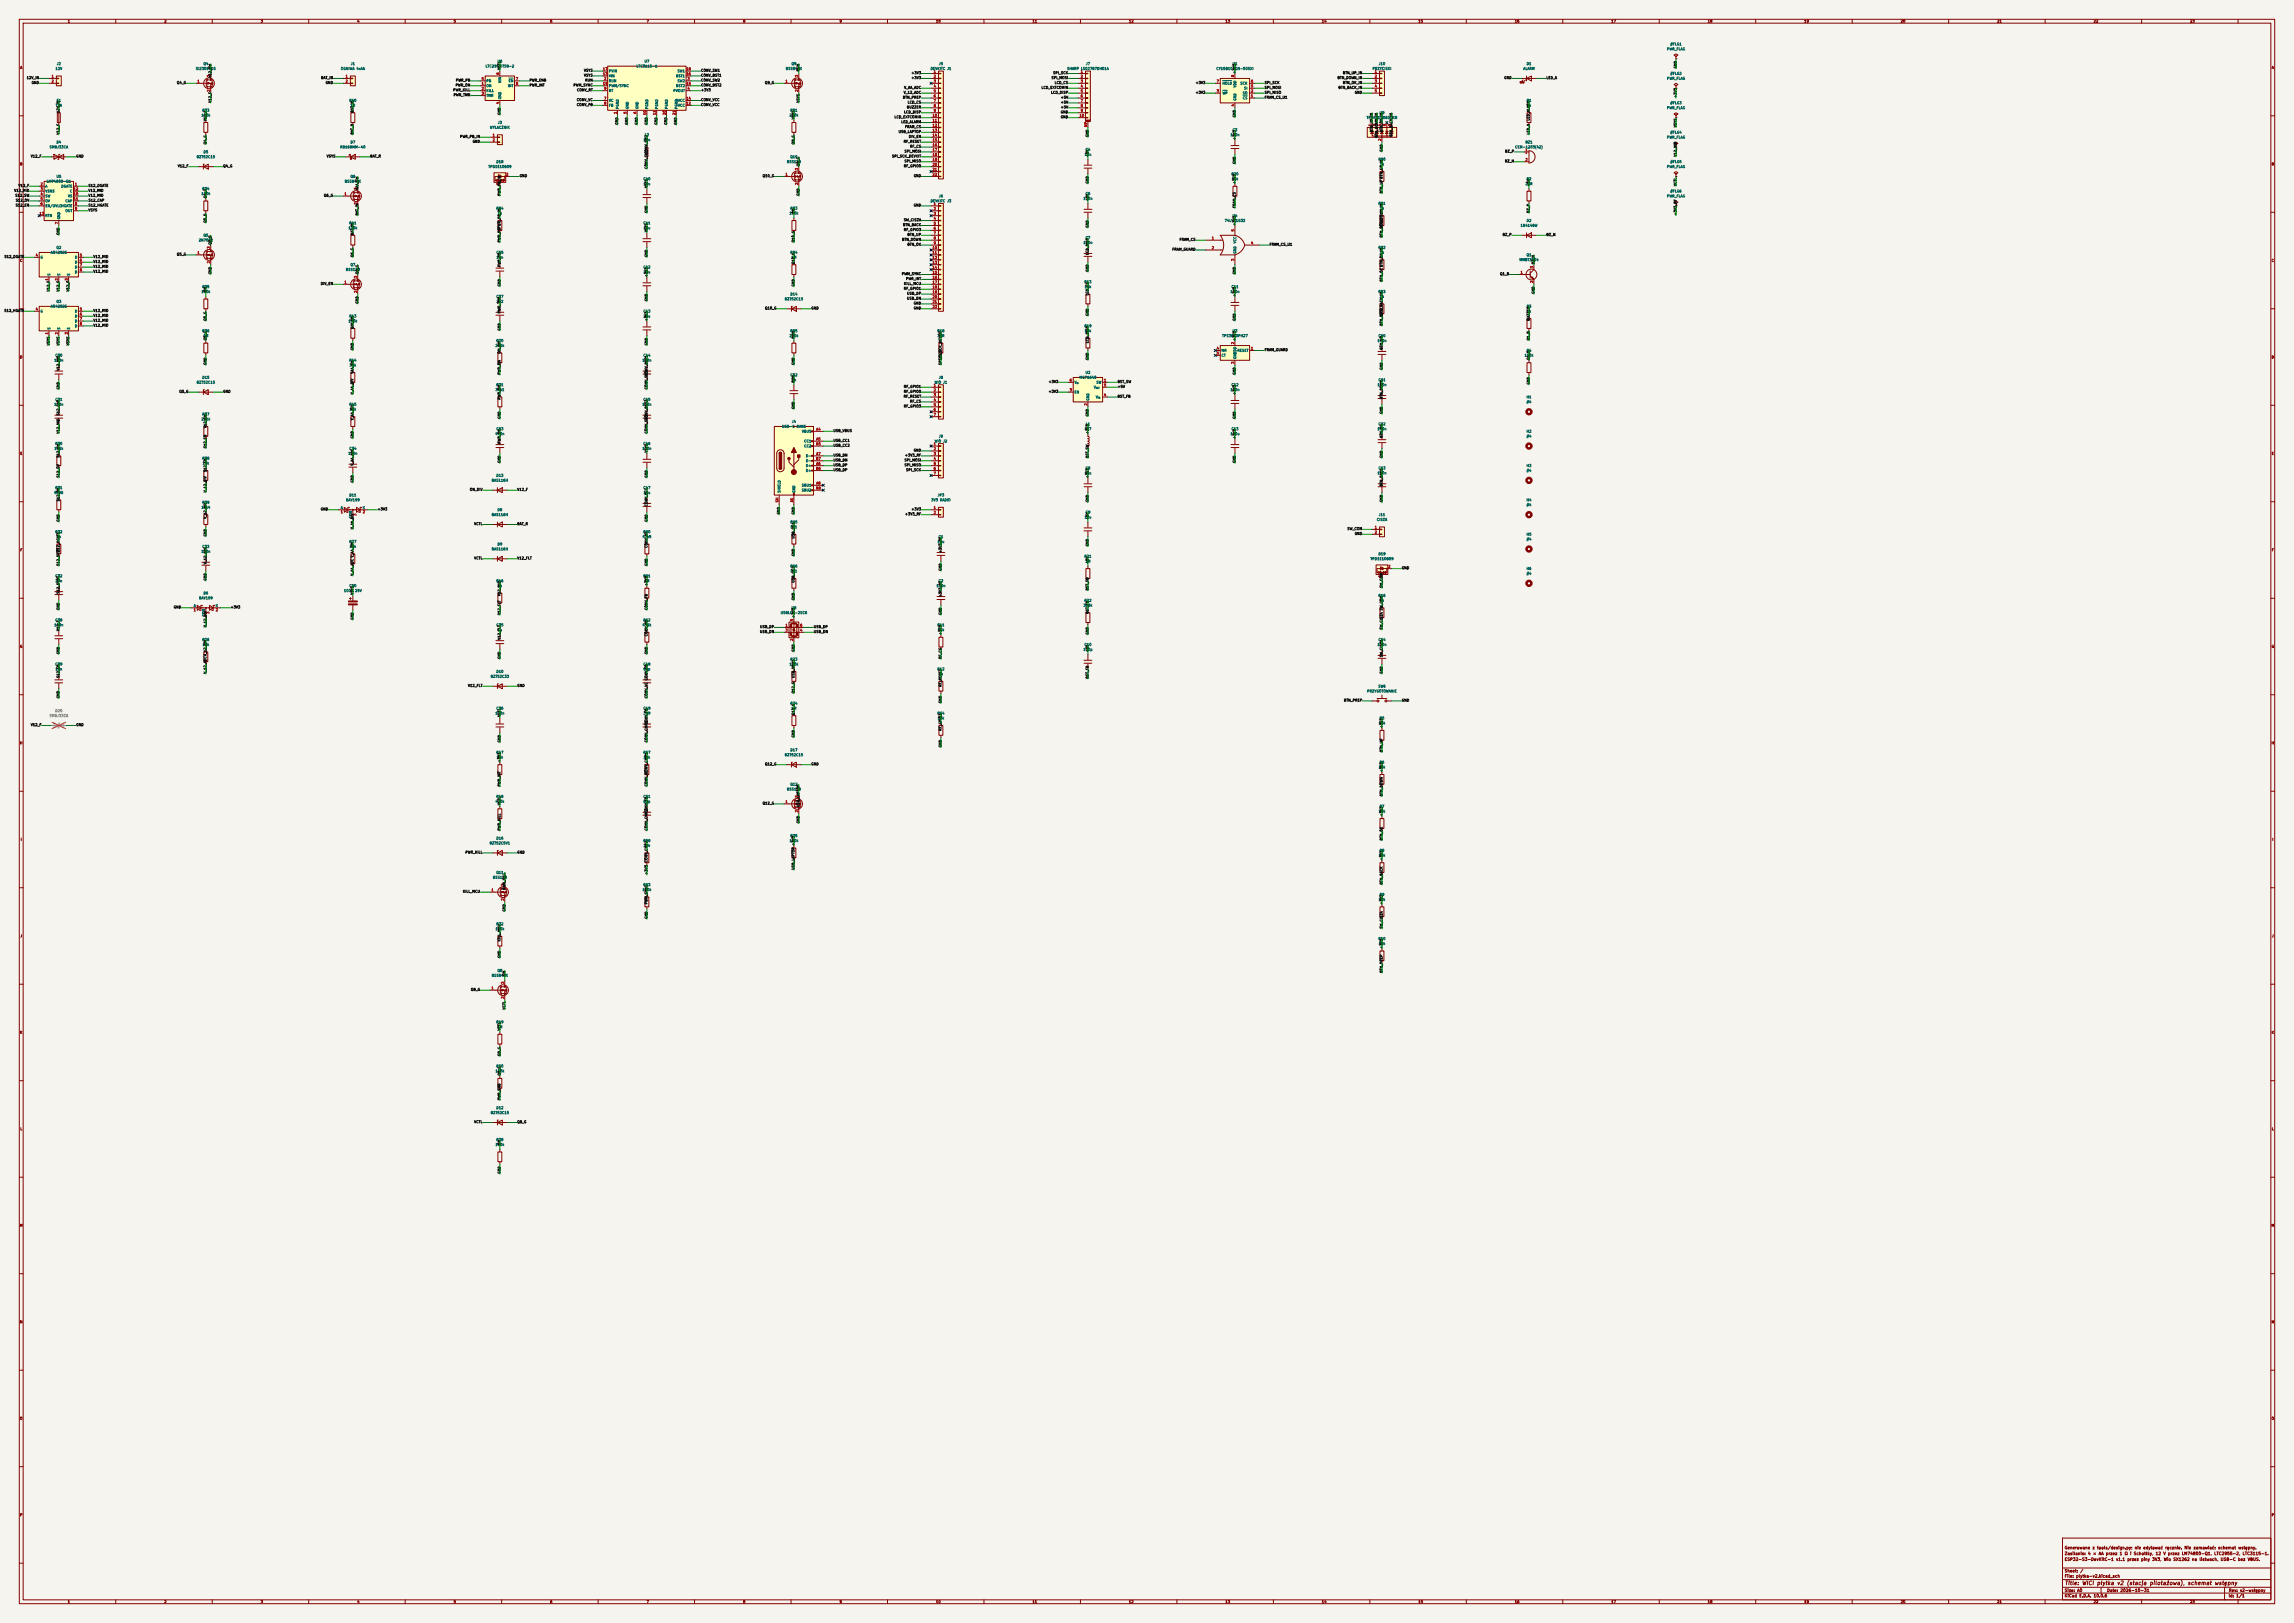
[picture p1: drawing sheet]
<svg xmlns="http://www.w3.org/2000/svg" width="1189mm" height="841mm" viewBox="0 0 1189 841" stroke-linecap="round" stroke-linejoin="round" font-family="sans-serif">
<defs><g id="words">
<text font-size="2" fill="#840000" x="1070" y="822">Title: WICI płytka v2 (stacja pilotażowa), schemat wstępny</text>
<g font-size="1.5" fill="#840000">
<text x="1070" y="803">Generowane z tools/design.py; nie edytować ręcznie. Nie zamawiać: schemat wstępny.</text>
<text x="1070" y="809">ESP32-S3-DevKitC-1 v1.1 przez piny 3V3, Wio SX1262 na listwach, USB-C bez VBUS.</text>
<text x="1070" y="806">Zasilanie: 4 × AA przez 1 Ω i Schottky, 12 V przez LM74800-Q1, LTC2955-2, LTC3115-1.</text>
<text x="1070" y="815">Sheet: /</text>
<text x="1070" y="818">File: plytka-v2.kicad_sch</text>
<text x="1070" y="825">Size: A0</text>
<text x="1092" y="825">Date: 2026-10-31</text>
<text x="1155" y="825">Rev: v2-wstępny</text>
<text x="1070" y="828">KiCad E.D.A. 10.0.6</text>
<text x="1155" y="828">Id: 1/1</text>
</g>
<g font-size="1.3" fill="#840000">
<text x="35" y="12">1</text>
<text x="85" y="12">2</text>
<text x="135" y="12">3</text>
<text x="185" y="12">4</text>
<text x="235" y="12">5</text>
<text x="285" y="12">6</text>
<text x="335" y="12">7</text>
<text x="385" y="12">8</text>
<text x="435" y="12">9</text>
<text x="485" y="12">10</text>
<text x="535" y="12">11</text>
<text x="585" y="12">12</text>
<text x="635" y="12">13</text>
<text x="685" y="12">14</text>
<text x="735" y="12">15</text>
<text x="785" y="12">16</text>
<text x="835" y="12">17</text>
<text x="885" y="12">18</text>
<text x="935" y="12">19</text>
<text x="985" y="12">20</text>
<text x="1035" y="12">21</text>
<text x="1085" y="12">22</text>
<text x="1135" y="12">23</text>
<text x="10" y="36">A</text>
<text x="1177" y="36">A</text>
<text x="10" y="86">B</text>
<text x="1177" y="86">B</text>
<text x="10" y="136">C</text>
<text x="1177" y="136">C</text>
<text x="10" y="186">D</text>
<text x="1177" y="186">D</text>
<text x="10" y="236">E</text>
<text x="1177" y="236">E</text>
<text x="10" y="286">F</text>
<text x="1177" y="286">F</text>
<text x="10" y="336">G</text>
<text x="1177" y="336">G</text>
<text x="10" y="386">H</text>
<text x="1177" y="386">H</text>
<text x="11" y="436">I</text>
<text x="1178" y="436">I</text>
<text x="10" y="486">J</text>
<text x="1177" y="486">J</text>
<text x="10" y="536">K</text>
<text x="1177" y="536">K</text>
<text x="10" y="586">L</text>
<text x="1177" y="586">L</text>
<text x="10" y="636">M</text>
<text x="1177" y="636">M</text>
<text x="10" y="686">N</text>
<text x="1177" y="686">N</text>
<text x="10" y="736">O</text>
<text x="1177" y="736">O</text>
<text x="10" y="786">P</text>
<text x="1177" y="786">P</text>
<text x="35" y="831">1</text>
<text x="85" y="831">2</text>
<text x="135" y="831">3</text>
<text x="185" y="831">4</text>
<text x="235" y="831">5</text>
<text x="285" y="831">6</text>
<text x="335" y="831">7</text>
<text x="385" y="831">8</text>
<text x="435" y="831">9</text>
<text x="485" y="831">10</text>
<text x="535" y="831">11</text>
<text x="585" y="831">12</text>
<text x="635" y="831">13</text>
<text x="685" y="831">14</text>
<text x="735" y="831">15</text>
<text x="785" y="831">16</text>
<text x="835" y="831">17</text>
<text x="885" y="831">18</text>
<text x="935" y="831">19</text>
<text x="985" y="831">20</text>
<text x="1035" y="831">21</text>
<text x="1085" y="831">22</text>
<text x="1135" y="831">23</text>
</g>
<g font-size="1.3" fill="#006464">
<text x="866" y="24">#FLG1</text>
<text x="864" y="26">PWR_FLAG</text>
<text x="29" y="34">J2</text>
<text x="105" y="34">Q4</text>
<text x="182" y="34">J1</text>
<text x="252" y="35">LTC2955ITS8-2</text>
<text x="258" y="33">U6</text>
<text x="330" y="35">LTC3115-1</text>
<text x="334" y="33">U7</text>
<text x="410" y="34">Q9</text>
<text x="486" y="34">J5</text>
<text x="563" y="34">J7</text>
<text x="639" y="34">U1</text>
<text x="714" y="34">J10</text>
<text x="791" y="34">D1</text>
<text x="29" y="37">12V</text>
<text x="101" y="37">SI2309CDS</text>
<text x="177" y="37">OGNIWA 4xAA</text>
<text x="315" y="40">VIN</text>
<text x="315" y="38">PVIN</text>
<text x="350" y="40">BST1</text>
<text x="351" y="38">SW1</text>
<text x="407" y="37">BSS84AK</text>
<text x="482" y="37">DEVKITC J1</text>
<text x="553" y="37">SHARP LS027B7DH01A</text>
<text x="630" y="37">CY15B104QN-50SXI</text>
<text x="711" y="37">PRZYCISKI</text>
<text x="789" y="37">ALARM</text>
<text x="864" y="42">PWR_FLAG</text>
<text x="866" y="39">#FLG2</text>
<text x="252" y="45">ON</text>
<text x="252" y="48">KILL</text>
<text x="252" y="43">PB</text>
<text x="260" y="43" transform="rotate(-90 260 43)">VIN</text>
<text x="263" y="45">INT</text>
<text x="263" y="43">EN</text>
<text x="315" y="43">RUN</text>
<text x="315" y="48">RT</text>
<text x="315" y="45">PWM/SYNC</text>
<text x="349" y="48">PVOUT</text>
<text x="350" y="45">BST2</text>
<text x="351" y="43">SW2</text>
<text x="633" y="44">HOLD</text>
<text x="641" y="46" transform="rotate(-90 641 46)">VDD</text>
<text x="643" y="44">SCK</text>
<text x="645" y="47">SI</text>
<text x="29" y="53">F1</text>
<text x="181" y="53">R40</text>
<text x="252" y="50">TMR</text>
<text x="260" y="52" transform="rotate(-90 260 52)">GND</text>
<text x="315" y="53">VC</text>
<text x="350" y="53">PVCC</text>
<text x="633" y="49">WP</text>
<text x="641" y="52" transform="rotate(-90 641 52)">GND</text>
<text x="644" y="49">SO</text>
<text x="644" y="52">CS</text>
<text x="791" y="53">R1</text>
<text x="29" y="56">T1A</text>
<text x="105" y="58">R33</text>
<text x="182" y="56">1R</text>
<text x="315" y="56">FB</text>
<text x="321" y="57" transform="rotate(-90 321 57)">PGND</text>
<text x="326" y="57" transform="rotate(-90 326 57)">GND</text>
<text x="331" y="57" transform="rotate(-90 331 57)">GND</text>
<text x="336" y="57" transform="rotate(-90 336 57)">PGND</text>
<text x="341" y="57" transform="rotate(-90 341 57)">PGND</text>
<text x="346" y="57" transform="rotate(-90 346 57)">PGND</text>
<text x="351" y="56">VCC</text>
<text x="351" y="57" transform="rotate(-90 351 57)">PGND</text>
<text x="410" y="58">R51</text>
<text x="715" y="59">U9</text>
<text x="791" y="56">1k</text>
<text x="864" y="57">PWR_FLAG</text>
<text x="866" y="54">#FLG3</text>
<text x="104" y="61">100k</text>
<text x="258" y="64">J3</text>
<text x="409" y="61">220k</text>
<text x="708" y="62">TPD4E1U06DCKR</text>
<text x="254" y="67">WYLACZNIK</text>
<text x="334" y="71">L2</text>
<text x="638" y="71">100n</text>
<text x="639" y="68">C3</text>
<text x="866" y="70">#FLG4</text>
<text x="26" y="77">SMBJ33CA</text>
<text x="29" y="75">D4</text>
<text x="176" y="77">RB168MM-40</text>
<text x="182" y="75">D7</text>
<text x="333" y="73">15u</text>
<text x="785" y="77">CEM-1203(42)</text>
<text x="791" y="75">BZ1</text>
<text x="864" y="72">PWR_FLAG</text>
<text x="102" y="82">BZT52C15</text>
<text x="105" y="80">D5</text>
<text x="409" y="82">Q10</text>
<text x="562" y="81">10u</text>
<text x="563" y="78">C4</text>
<text x="714" y="84">R80</text>
<text x="253" y="87">TPD1E10B09</text>
<text x="257" y="85">D18</text>
<text x="408" y="85">BSS138</text>
<text x="715" y="86">1k</text>
<text x="864" y="87">PWR_FLAG</text>
<text x="866" y="85">#FLG5</text>
<text x="24" y="95">LM74800-Q1</text>
<text x="29" y="92">U5</text>
<text x="179" y="95">BSS84AK</text>
<text x="181" y="92">Q6</text>
<text x="333" y="94">C40</text>
<text x="638" y="91">R20</text>
<text x="638" y="94">10k</text>
<text x="791" y="94">R2</text>
<text x="23" y="97">A</text>
<text x="23" y="100">VSNS</text>
<text x="32" y="97">DGATE</text>
<text x="36" y="100">C</text>
<text x="104" y="101">100k</text>
<text x="105" y="99">R34</text>
<text x="333" y="96">10u</text>
<text x="563" y="101">C6</text>
<text x="791" y="96">22R</text>
<text x="866" y="100">#FLG6</text>
<text x="23" y="103">SW</text>
<text x="23" y="105">OV</text>
<text x="23" y="108">EN/UVLO</text>
<text x="32" y="108">HGATE</text>
<text x="34" y="105">CAP</text>
<text x="35" y="103">VS</text>
<text x="482" y="105">DEVKITC J3</text>
<text x="486" y="103">J6</text>
<text x="561" y="104">100n</text>
<text x="714" y="106">R81</text>
<text x="864" y="103">PWR_FLAG</text>
<text x="23" y="113">RTN</text>
<text x="31" y="114" transform="rotate(-90 31 114)">GND</text>
<text x="34" y="110">OUT</text>
<text x="257" y="109">R84</text>
<text x="258" y="111">1k</text>
<text x="409" y="111">100k</text>
<text x="410" y="109">R53</text>
<text x="639" y="113">U4</text>
<text x="715" y="109">1k</text>
<text x="180" y="119">100k</text>
<text x="181" y="117">R41</text>
<text x="333" y="117">C41</text>
<text x="333" y="119">10u</text>
<text x="635" y="115">74LVC1G32</text>
<text x="788" y="118">1N4148W</text>
<text x="791" y="115">D2</text>
<text x="103" y="125">2N7002</text>
<text x="105" y="123">Q5</text>
<text x="563" y="124">C7</text>
<text x="26" y="132">AO4292E</text>
<text x="29" y="129">Q2</text>
<text x="257" y="132">C65</text>
<text x="410" y="132">R54</text>
<text x="561" y="127">100n</text>
<text x="641" y="132" transform="rotate(-90 641 132)">GND</text>
<text x="641" y="126" transform="rotate(-90 641 126)">VCC</text>
<text x="714" y="129">R82</text>
<text x="715" y="132">1k</text>
<text x="21" y="134">G</text>
<text x="39" y="134">D</text>
<text x="39" y="137">D</text>
<text x="257" y="134">10n</text>
<text x="410" y="134">1M</text>
<text x="787" y="136">MMBT3904</text>
<text x="791" y="133">Q1</text>
<text x="26" y="143" transform="rotate(-90 26 143)">S</text>
<text x="31" y="143" transform="rotate(-90 31 143)">S</text>
<text x="37" y="143" transform="rotate(-90 37 143)">S</text>
<text x="39" y="139">D</text>
<text x="39" y="142">D</text>
<text x="179" y="141">BSS138</text>
<text x="181" y="138">Q7</text>
<text x="333" y="139">C42</text>
<text x="333" y="142">22u</text>
<text x="105" y="150">R35</text>
<text x="562" y="147">R13</text>
<text x="562" y="150">10k</text>
<text x="638" y="150">C11</text>
<text x="104" y="152">100k</text>
<text x="257" y="155">C37</text>
<text x="407" y="156">BZT52C15</text>
<text x="410" y="153">D14</text>
<text x="638" y="152">100n</text>
<text x="714" y="152">R83</text>
<text x="715" y="155">1k</text>
<text x="26" y="160">AO4292E</text>
<text x="29" y="157">Q3</text>
<text x="257" y="157">2u2</text>
<text x="791" y="160">R3</text>
<text x="21" y="162">G</text>
<text x="39" y="162">D</text>
<text x="39" y="165">D</text>
<text x="39" y="167">D</text>
<text x="180" y="167">100k</text>
<text x="181" y="165">R43</text>
<text x="333" y="162">C43</text>
<text x="333" y="165">22u</text>
<text x="791" y="162">1k</text>
<text x="26" y="171" transform="rotate(-90 26 171)">S</text>
<text x="31" y="171" transform="rotate(-90 31 171)">S</text>
<text x="37" y="171" transform="rotate(-90 37 171)">S</text>
<text x="39" y="170">D</text>
<text x="105" y="172">R36</text>
<text x="410" y="172">R55</text>
<text x="486" y="172">R18</text>
<text x="562" y="170">R19</text>
<text x="562" y="172">10k</text>
<text x="639" y="172">U3</text>
<text x="105" y="175">1M</text>
<text x="257" y="177">R70</text>
<text x="409" y="175">220k</text>
<text x="486" y="175">33R</text>
<text x="633" y="175">TPS3840PH27</text>
<text x="714" y="177">100n</text>
<text x="714" y="175">C60</text>
<text x="29" y="185">C30</text>
<text x="257" y="180">280k</text>
<text x="333" y="185">C44</text>
<text x="633" y="183">MR</text>
<text x="633" y="185">CT</text>
<text x="641" y="183" transform="rotate(-90 641 183)">VDD</text>
<text x="641" y="183">RESET</text>
<text x="790" y="185">100k</text>
<text x="791" y="183">R4</text>
<text x="28" y="188">100n</text>
<text x="181" y="188">R44</text>
<text x="181" y="190">39k</text>
<text x="333" y="188">100n</text>
<text x="641" y="186" transform="rotate(-90 641 186)">GND</text>
<text x="105" y="197">D15</text>
<text x="410" y="195">C52</text>
<text x="410" y="198">1n</text>
<text x="486" y="197">J8</text>
<text x="559" y="197">MCP1640</text>
<text x="562" y="194">U2</text>
<text x="714" y="198">C61</text>
<text x="102" y="199">BZT52C15</text>
<text x="257" y="203">30k1</text>
<text x="257" y="200">R71</text>
<text x="484" y="199">WIO J1</text>
<text x="557" y="199">V</text>
<text x="567" y="202">V</text>
<text x="568" y="199">SW</text>
<text x="638" y="203">100n</text>
<text x="638" y="200">C12</text>
<text x="714" y="200">100n</text>
<text x="29" y="208">C31</text>
<text x="333" y="208">C45</text>
<text x="557" y="204">EN</text>
<text x="565" y="208" transform="rotate(-90 565 208)">GND</text>
<text x="568" y="207">V</text>
<text x="791" y="207">H1</text>
<text x="791" y="209">#4</text>
<text x="28" y="211">100n</text>
<text x="105" y="216">R37</text>
<text x="181" y="211">R45</text>
<text x="181" y="213">10k</text>
<text x="333" y="211">100n</text>
<text x="104" y="218">221k</text>
<text x="405" y="222">USB-C DANE</text>
<text x="410" y="219">J4</text>
<text x="563" y="221">L1</text>
<text x="714" y="221">C62</text>
<text x="257" y="226">470n</text>
<text x="257" y="223">C53</text>
<text x="415" y="224">VBUS</text>
<text x="486" y="227">J9</text>
<text x="562" y="223">4u7</text>
<text x="638" y="226">100u</text>
<text x="638" y="223">C13</text>
<text x="714" y="223">100n</text>
<text x="791" y="224">H2</text>
<text x="791" y="227">#4</text>
<text x="28" y="233">102k</text>
<text x="29" y="231">R30</text>
<text x="181" y="233">C34</text>
<text x="333" y="233">100n</text>
<text x="333" y="231">C46</text>
<text x="417" y="230">CC1</text>
<text x="417" y="232">CC2</text>
<text x="484" y="230">WIO J2</text>
<text x="105" y="238">R38</text>
<text x="180" y="236">100n</text>
<text x="418" y="237">D-</text>
<text x="418" y="240">D-</text>
<text x="105" y="241">10k</text>
<text x="418" y="242">D+</text>
<text x="418" y="245">D+</text>
<text x="563" y="244">C8</text>
<text x="714" y="244">C63</text>
<text x="791" y="242">H3</text>
<text x="791" y="245">#4</text>
<text x="255" y="250">BAS116H</text>
<text x="257" y="247">D13</text>
<text x="562" y="246">10u</text>
<text x="714" y="246">100n</text>
<text x="28" y="256">8k06</text>
<text x="29" y="254">R31</text>
<text x="181" y="258">D11</text>
<text x="333" y="254">C47</text>
<text x="333" y="256">10u</text>
<text x="405" y="256" transform="rotate(-90 405 256)">SHIELD</text>
<text x="412" y="256" transform="rotate(-90 412 256)">GND</text>
<text x="415" y="252">SBU1</text>
<text x="415" y="255">SBU2</text>
<text x="486" y="258">JP3</text>
<text x="104" y="264">15k4</text>
<text x="105" y="261">R39</text>
<text x="179" y="260">BAV199</text>
<text x="483" y="260">3V3 RADIO</text>
<text x="791" y="260">H4</text>
<text x="791" y="263">#4</text>
<text x="176" y="264">A</text>
<text x="183" y="269" transform="rotate(-90 183 269)">COM</text>
<text x="188" y="264">K</text>
<text x="255" y="268">BAS116H</text>
<text x="258" y="265">D8</text>
<text x="562" y="269">10u</text>
<text x="563" y="266">C9</text>
<text x="714" y="268">J11</text>
<text x="410" y="271">R65</text>
<text x="410" y="274">5k1</text>
<text x="713" y="270">CISZA</text>
<text x="29" y="277">R32</text>
<text x="29" y="279">1k</text>
<text x="181" y="282">R77</text>
<text x="333" y="279">47k5</text>
<text x="333" y="277">R60</text>
<text x="486" y="282">10u</text>
<text x="486" y="279">C1</text>
<text x="791" y="278">H5</text>
<text x="791" y="280">#4</text>
<text x="104" y="287">100n</text>
<text x="105" y="284">C33</text>
<text x="181" y="284">10k</text>
<text x="255" y="285">BAS116H</text>
<text x="258" y="283">D9</text>
<text x="714" y="288">D19</text>
<text x="562" y="289">R21</text>
<text x="562" y="292">1M</text>
<text x="710" y="291">TPD1E10B09</text>
<text x="29" y="299">C32</text>
<text x="333" y="299">R61</text>
<text x="410" y="294">R66</text>
<text x="410" y="297">5k1</text>
<text x="791" y="296">H6</text>
<text x="791" y="298">#4</text>
<text x="29" y="302">27n</text>
<text x="181" y="304">C50</text>
<text x="257" y="302">R46</text>
<text x="258" y="304">1k</text>
<text x="334" y="302">1M</text>
<text x="485" y="304">100n</text>
<text x="486" y="302">C2</text>
<text x="103" y="311">BAV199</text>
<text x="105" y="308">D6</text>
<text x="178" y="307">100u</text>
<text x="184" y="307">25V</text>
<text x="714" y="310">R16</text>
<text x="100" y="315">A</text>
<text x="112" y="315">K</text>
<text x="410" y="316">U8</text>
<text x="561" y="315">309k</text>
<text x="562" y="312">R22</text>
<text x="715" y="312">1k</text>
<text x="29" y="322">C38</text>
<text x="107" y="320" transform="rotate(-90 107 320)">COM</text>
<text x="333" y="322">R62</text>
<text x="404" y="318">USBLC6-2SC6</text>
<text x="28" y="325">100n</text>
<text x="257" y="325">C35</text>
<text x="258" y="327">1u</text>
<text x="333" y="325">432k</text>
<text x="486" y="325">R11</text>
<text x="486" y="327">10k</text>
<text x="105" y="332">R76</text>
<text x="105" y="335">10k</text>
<text x="562" y="335">C10</text>
<text x="714" y="335">100n</text>
<text x="714" y="332">C64</text>
<text x="561" y="338">100p</text>
<text x="29" y="345">C39</text>
<text x="29" y="348">10n</text>
<text x="333" y="345">C48</text>
<text x="333" y="348">82p</text>
<text x="409" y="345">100k</text>
<text x="410" y="343">R73</text>
<text x="486" y="348">R12</text>
<text x="254" y="351">BZT52C33</text>
<text x="257" y="349">D10</text>
<text x="486" y="350">1k</text>
<text x="708" y="359">PRZYGOTOWANIE</text>
<text x="714" y="357">SW6</text>
<text x="410" y="365">R74</text>
<text x="257" y="371">100n</text>
<text x="257" y="368">C36</text>
<text x="333" y="368">C49</text>
<text x="333" y="371">3n9</text>
<text x="410" y="368">1M</text>
<text x="486" y="371">R64</text>
<text x="486" y="373">10k</text>
<text x="714" y="376">10k</text>
<text x="715" y="373">R5</text>
<text x="410" y="390">D17</text>
<text x="257" y="391">R47</text>
<text x="257" y="393">10k</text>
<text x="333" y="391">R67</text>
<text x="333" y="393">20k</text>
<text x="407" y="392">BZT52C15</text>
<text x="715" y="396">R6</text>
<text x="714" y="398">10k</text>
<text x="409" y="407">Q12</text>
<text x="257" y="414">R48</text>
<text x="333" y="414">C51</text>
<text x="408" y="410">BSS138</text>
<text x="257" y="416">470k</text>
<text x="333" y="416">82p</text>
<text x="715" y="419">R7</text>
<text x="714" y="421">10k</text>
<text x="254" y="438">BZT52C5V1</text>
<text x="257" y="435">D16</text>
<text x="333" y="437">R68</text>
<text x="409" y="437">100k</text>
<text x="410" y="434">R75</text>
<text x="333" y="439">20k</text>
<text x="715" y="442">R8</text>
<text x="714" y="444">10k</text>
<text x="255" y="456">BSS138</text>
<text x="257" y="453">Q11</text>
<text x="333" y="462">100k</text>
<text x="333" y="459">R63</text>
<text x="714" y="467">10k</text>
<text x="715" y="465">R9</text>
<text x="257" y="480">R72</text>
<text x="257" y="482">100k</text>
<text x="714" y="487">R10</text>
<text x="714" y="490">10k</text>
<text x="258" y="504">Q8</text>
<text x="255" y="506">BSS84AK</text>
<text x="257" y="531">R49</text>
<text x="258" y="533">1M</text>
<text x="257" y="556">100k</text>
<text x="257" y="553">R50</text>
<text x="257" y="575">D12</text>
<text x="254" y="578">BZT52C15</text>
<text x="257" y="592">R78</text>
<text x="257" y="594">100k</text>
</g>
<g font-size="1.3" fill="#0f0f0f">
<text x="869" y="36" transform="rotate(-90 869 36)">GND</text>
<text x="14" y="41">12V_IN</text>
<text x="110" y="40" transform="rotate(-90 110 40)">V12_SW</text>
<text x="166" y="41">BAT_IN</text>
<text x="260" y="36" transform="rotate(-90 260 36)">VCTL</text>
<text x="303" y="37">VSYS</text>
<text x="303" y="40">VSYS</text>
<text x="363" y="37">CONV_SW1</text>
<text x="363" y="40">CONV_BST1</text>
<text x="415" y="37" transform="rotate(-90 415 37)">RUN</text>
<text x="472" y="39">+3V3</text>
<text x="472" y="41">+3V3</text>
<text x="545" y="41">SPI_MOSI</text>
<text x="546" y="39">SPI_SCK</text>
<text x="641" y="38" transform="rotate(-90 641 38)">+3V3</text>
<text x="693" y="41">BTN_DOWN_IN</text>
<text x="696" y="39">BTN_UP_IN</text>
<text x="779" y="41">GND</text>
<text x="801" y="41">LED_A</text>
<text x="16" y="44">GND</text>
<text x="92" y="44">Q4_G</text>
<text x="169" y="44">GND</text>
<text x="235" y="48">PWR_KILL</text>
<text x="236" y="45">PWR_ON</text>
<text x="236" y="43">PWR_PB</text>
<text x="274" y="43">PWR_ENB</text>
<text x="274" y="45">PWR_INT</text>
<text x="297" y="45">PWM_SYNC</text>
<text x="299" y="48">CONV_RT</text>
<text x="303" y="43">RUN</text>
<text x="363" y="43">CONV_SW2</text>
<text x="363" y="45">CONV_BST2</text>
<text x="363" y="48">+3V3</text>
<text x="396" y="44">Q9_G</text>
<text x="468" y="46">V_AA_ADC</text>
<text x="540" y="46">LCD_EXTCOMIN</text>
<text x="546" y="44">LCD_CS</text>
<text x="620" y="44">+3V3</text>
<text x="655" y="44">SPI_SCK</text>
<text x="655" y="46">SPI_MOSI</text>
<text x="694" y="46">BTN_BACK_IN</text>
<text x="696" y="44">BTN_OK_IN</text>
<text x="110" y="53" transform="rotate(-90 110 53)">V12_F</text>
<text x="235" y="50">PWR_TMR</text>
<text x="299" y="53">CONV_VC</text>
<text x="363" y="53">CONV_VCC</text>
<text x="415" y="53" transform="rotate(-90 415 53)">VSYS</text>
<text x="468" y="51">BTN_PREP</text>
<text x="468" y="49">V_12_ADC</text>
<text x="470" y="54">LCD_CS</text>
<text x="545" y="49">LCD_DISP</text>
<text x="550" y="51">+5V</text>
<text x="550" y="54">+5V</text>
<text x="620" y="49">+3V3</text>
<text x="655" y="49">SPI_MISO</text>
<text x="655" y="51">FRAM_CS_U1</text>
<text x="702" y="49">GND</text>
<text x="869" y="51" transform="rotate(-90 869 51)">+3V3</text>
<text x="31" y="59" transform="rotate(-90 31 59)">12V_IN</text>
<text x="183" y="59" transform="rotate(-90 183 59)">BAT_IN</text>
<text x="260" y="60" transform="rotate(-90 260 60)">GND</text>
<text x="299" y="55">CONV_FB</text>
<text x="363" y="55">CONV_VCC</text>
<text x="468" y="59">LCD_DISP</text>
<text x="470" y="56">BUZZER</text>
<text x="550" y="56">+5V</text>
<text x="550" y="59">GND</text>
<text x="107" y="63" transform="rotate(-90 107 63)">V12_F</text>
<text x="321" y="65" transform="rotate(-90 321 65)">GND</text>
<text x="326" y="65" transform="rotate(-90 326 65)">GND</text>
<text x="331" y="65" transform="rotate(-90 331 65)">GND</text>
<text x="336" y="65" transform="rotate(-90 336 65)">GND</text>
<text x="341" y="65" transform="rotate(-90 341 65)">GND</text>
<text x="346" y="65" transform="rotate(-90 346 65)">GND</text>
<text x="351" y="65" transform="rotate(-90 351 65)">GND</text>
<text x="412" y="62" transform="rotate(-90 412 62)">VSYS</text>
<text x="463" y="62">LCD_EXTCOMIN</text>
<text x="467" y="64">LED_ALARM</text>
<text x="550" y="62">GND</text>
<text x="641" y="61" transform="rotate(-90 641 61)">GND</text>
<text x="793" y="63" transform="rotate(-90 793 63)">LED_ALARM</text>
<text x="31" y="70" transform="rotate(-90 31 70)">V12_F</text>
<text x="183" y="70" transform="rotate(-90 183 70)">BAT_R</text>
<text x="238" y="72">PWR_PB_IN</text>
<text x="466" y="69">USB_LAPTOP</text>
<text x="469" y="67">FRAM_CS</text>
<text x="471" y="72">DIV_EN</text>
<text x="564" y="71" transform="rotate(-90 564 71)">GND</text>
<text x="712" y="69" transform="rotate(-90 712 69)">BTN_UP_IN</text>
<text x="714" y="71" transform="rotate(-90 714 71)">BTN_DOWN_IN</text>
<text x="717" y="69" transform="rotate(-90 717 69)">BTN_OK_IN</text>
<text x="722" y="71" transform="rotate(-90 722 71)">BTN_BACK_IN</text>
<text x="793" y="70" transform="rotate(-90 793 70)">LED_A</text>
<text x="869" y="66" transform="rotate(-90 869 66)">VSYS</text>
<text x="107" y="75" transform="rotate(-90 107 75)">Q4_G</text>
<text x="245" y="74">GND</text>
<text x="412" y="75" transform="rotate(-90 412 75)">Q9_G</text>
<text x="468" y="74">RF_RESET</text>
<text x="471" y="77">RF_CS</text>
<text x="641" y="73" transform="rotate(-90 641 73)">+3V3</text>
<text x="16" y="82">V12_F</text>
<text x="39" y="82">GND</text>
<text x="169" y="82">VSYS</text>
<text x="192" y="82">BAT_R</text>
<text x="336" y="80" transform="rotate(-90 336 80)">CONV_SW2</text>
<text x="462" y="82">SPI_SCK_DEVKIT</text>
<text x="469" y="79">SPI_MOSI</text>
<text x="564" y="82" transform="rotate(-90 564 82)">+5V</text>
<text x="717" y="79" transform="rotate(-90 717 79)">GND</text>
<text x="780" y="79">BZ_P</text>
<text x="869" y="81" transform="rotate(-90 869 81)">V12_MID</text>
<text x="92" y="87">V12_F</text>
<text x="116" y="87">Q4_G</text>
<text x="336" y="88" transform="rotate(-90 336 88)">CONV_SW1</text>
<text x="415" y="86" transform="rotate(-90 415 86)">Q9_G</text>
<text x="468" y="87">RF_GPIO0</text>
<text x="469" y="84">SPI_MISO</text>
<text x="641" y="85" transform="rotate(-90 641 85)">GND</text>
<text x="780" y="84">BZ_N</text>
<text x="269" y="92">GND</text>
<text x="395" y="92">Q10_G</text>
<text x="473" y="92">GND</text>
<text x="564" y="95" transform="rotate(-90 564 95)">GND</text>
<text x="641" y="95" transform="rotate(-90 641 95)">+3V3</text>
<text x="7" y="100">V12_MID</text>
<text x="9" y="97">V12_F</text>
<text x="46" y="100">V12_MID</text>
<text x="46" y="97">S12_DGATE</text>
<text x="186" y="99" transform="rotate(-90 186 99)">VAA_SW</text>
<text x="260" y="102" transform="rotate(-90 260 102)">PWR_PB_IN</text>
<text x="336" y="98" transform="rotate(-90 336 98)">VSYS</text>
<text x="415" y="102" transform="rotate(-90 415 102)">GND</text>
<text x="717" y="100" transform="rotate(-90 717 100)">BTN_UPBTN_UP_IN</text>
<text x="793" y="97" transform="rotate(-90 793 97)">+5V</text>
<text x="869" y="97" transform="rotate(-90 869 97)">VCTL</text>
<text x="8" y="102">S12_SW</text>
<text x="8" y="107">S12_EN</text>
<text x="8" y="105">S12_OV</text>
<text x="46" y="107">S12_HGATE</text>
<text x="46" y="105">S12_CAP</text>
<text x="46" y="102">V12_MID</text>
<text x="107" y="103" transform="rotate(-90 107 103)">Q4_G</text>
<text x="168" y="102">Q6_G</text>
<text x="473" y="107">GND</text>
<text x="564" y="104" transform="rotate(-90 564 104)">+5V</text>
<text x="641" y="108" transform="rotate(-90 641 108)">FRAM_CS</text>
<text x="46" y="110">VSYS</text>
<text x="186" y="112" transform="rotate(-90 186 112)">BAT_IN</text>
<text x="336" y="111" transform="rotate(-90 336 111)">GND</text>
<text x="412" y="111" transform="rotate(-90 412 111)">ON</text>
<text x="793" y="111" transform="rotate(-90 793 111)">BZ_P</text>
<text x="869" y="112" transform="rotate(-90 869 112)">+3V3_RF</text>
<text x="107" y="116" transform="rotate(-90 107 116)">Q5_D</text>
<text x="468" y="117">BTN_BACK</text>
<text x="468" y="120">RF_GPIO3</text>
<text x="468" y="115">SW_CISZA</text>
<text x="564" y="118" transform="rotate(-90 564 118)">GND</text>
<text x="641" y="117" transform="rotate(-90 641 117)">+3V3</text>
<text x="717" y="118" transform="rotate(-90 717 118)">BTN_DOWN_IN</text>
<text x="31" y="122" transform="rotate(-90 31 122)">GND</text>
<text x="183" y="122" transform="rotate(-90 183 122)">BAT_IN</text>
<text x="260" y="126" transform="rotate(-90 260 126)">PWR_PBPWR_PB_IN</text>
<text x="336" y="120" transform="rotate(-90 336 120)">VSYS</text>
<text x="412" y="126" transform="rotate(-90 412 126)">Q10_G</text>
<text x="467" y="125">BTN_DOWN</text>
<text x="470" y="123">BTN_UP</text>
<text x="611" y="125">FRAM_CS</text>
<text x="717" y="123" transform="rotate(-90 717 123)">BTN_DOWN</text>
<text x="779" y="123">BZ_P</text>
<text x="801" y="123">BZ_N</text>
<text x="110" y="127" transform="rotate(-90 110 127)">Q5_D</text>
<text x="470" y="128">BTN_OK</text>
<text x="607" y="130">FRAM_GUARD</text>
<text x="658" y="128">FRAM_CS_U1</text>
<text x="2" y="134">S12_DGATE</text>
<text x="48" y="137">V12_MID</text>
<text x="48" y="134">V12_MID</text>
<text x="92" y="133">Q5_G</text>
<text x="183" y="133" transform="rotate(-90 183 133)">Q6_G</text>
<text x="336" y="133" transform="rotate(-90 336 133)">GND</text>
<text x="412" y="137" transform="rotate(-90 412 137)">Q10_G</text>
<text x="564" y="132" transform="rotate(-90 564 132)">LCD_DISP</text>
<text x="796" y="137" transform="rotate(-90 796 137)">BZ_N</text>
<text x="48" y="142">V12_MID</text>
<text x="48" y="139">V12_MID</text>
<text x="110" y="142" transform="rotate(-90 110 142)">GND</text>
<text x="186" y="142" transform="rotate(-90 186 142)">Q6_G</text>
<text x="260" y="139" transform="rotate(-90 260 139)">PWR_PB</text>
<text x="336" y="144" transform="rotate(-90 336 144)">+3V3</text>
<text x="467" y="143">PWM_SYNC</text>
<text x="564" y="141" transform="rotate(-90 564 141)">GND</text>
<text x="641" y="142" transform="rotate(-90 641 142)">GND</text>
<text x="777" y="143">Q1_B</text>
<text x="166" y="148">DIV_EN</text>
<text x="260" y="149" transform="rotate(-90 260 149)">GND</text>
<text x="412" y="149" transform="rotate(-90 412 149)">GND</text>
<text x="468" y="148">KILL_MCU</text>
<text x="469" y="145">PWR_INT</text>
<text x="717" y="146" transform="rotate(-90 717 146)">BTN_OKBTN_OK_IN</text>
<text x="26" y="151" transform="rotate(-90 26 151)">V12_F</text>
<text x="31" y="151" transform="rotate(-90 31 151)">V12_F</text>
<text x="36" y="151" transform="rotate(-90 36 151)">V12_F</text>
<text x="107" y="151" transform="rotate(-90 107 151)">ON</text>
<text x="468" y="150">RF_GPIO1</text>
<text x="470" y="156">USB_DN</text>
<text x="470" y="153">USB_DP</text>
<text x="564" y="153" transform="rotate(-90 564 153)">LCD_CS</text>
<text x="641" y="154" transform="rotate(-90 641 154)">+3V3</text>
<text x="796" y="152" transform="rotate(-90 796 152)">GND</text>
<text x="2" y="162">S12_HGATE</text>
<text x="48" y="162">V12_MID</text>
<text x="186" y="158" transform="rotate(-90 186 158)">GND</text>
<text x="336" y="156" transform="rotate(-90 336 156)">GND</text>
<text x="396" y="161">Q10_G</text>
<text x="420" y="161">GND</text>
<text x="473" y="158">GND</text>
<text x="473" y="161">GND</text>
<text x="48" y="167">V12_MID</text>
<text x="48" y="164">V12_MID</text>
<text x="107" y="166" transform="rotate(-90 107 166)">Q5_G</text>
<text x="260" y="163" transform="rotate(-90 260 163)">PWR_TMR</text>
<text x="336" y="167" transform="rotate(-90 336 167)">+3V3</text>
<text x="564" y="164" transform="rotate(-90 564 164)">GND</text>
<text x="641" y="166" transform="rotate(-90 641 166)">GND</text>
<text x="717" y="164" transform="rotate(-90 717 164)">BTN_BACK_IN</text>
<text x="793" y="166" transform="rotate(-90 793 166)">BUZZER</text>
<text x="48" y="170">V12_MID</text>
<text x="183" y="170" transform="rotate(-90 183 170)">DIV_EN</text>
<text x="260" y="171" transform="rotate(-90 260 171)">GND</text>
<text x="717" y="169" transform="rotate(-90 717 169)">BTN_BACK</text>
<text x="26" y="179" transform="rotate(-90 26 179)">VSYS</text>
<text x="31" y="179" transform="rotate(-90 31 179)">VSYS</text>
<text x="36" y="179" transform="rotate(-90 36 179)">VSYS</text>
<text x="107" y="176" transform="rotate(-90 107 176)">Q5_G</text>
<text x="336" y="179" transform="rotate(-90 336 179)">GND</text>
<text x="412" y="176" transform="rotate(-90 412 176)">RUN</text>
<text x="564" y="178" transform="rotate(-90 564 178)">LCD_DISP</text>
<text x="641" y="177" transform="rotate(-90 641 177)">+3V3</text>
<text x="793" y="177" transform="rotate(-90 793 177)">Q1_B</text>
<text x="183" y="182" transform="rotate(-90 183 182)">GND</text>
<text x="260" y="183" transform="rotate(-90 260 183)">ON_DIV</text>
<text x="655" y="182">FRAM_GUARD</text>
<text x="717" y="181" transform="rotate(-90 717 181)">BTN_UP</text>
<text x="107" y="189" transform="rotate(-90 107 189)">GND</text>
<text x="412" y="189" transform="rotate(-90 412 189)">GND</text>
<text x="488" y="189" transform="rotate(-90 488 189)">SPI_SCK</text>
<text x="488" y="187" transform="rotate(-90 488 187)">SPI_SCK_DEVKIT</text>
<text x="564" y="187" transform="rotate(-90 564 187)">GND</text>
<text x="717" y="192" transform="rotate(-90 717 192)">GND</text>
<text x="793" y="187" transform="rotate(-90 793 187)">Q1_B</text>
<text x="31" y="192" transform="rotate(-90 31 192)">V12_MID</text>
<text x="183" y="194" transform="rotate(-90 183 194)">VAA_SW</text>
<text x="260" y="194" transform="rotate(-90 260 194)">PWR_ON</text>
<text x="336" y="195" transform="rotate(-90 336 195)">CONV_BST1</text>
<text x="641" y="194" transform="rotate(-90 641 194)">GND</text>
<text x="31" y="202" transform="rotate(-90 31 202)">GND</text>
<text x="93" y="204">Q5_G</text>
<text x="116" y="204">GND</text>
<text x="336" y="202" transform="rotate(-90 336 202)">CONV_SW1</text>
<text x="412" y="198" transform="rotate(-90 412 198)">RUN</text>
<text x="468" y="201">RF_GPIO1</text>
<text x="468" y="204">RF_GPIO0</text>
<text x="543" y="199">+3V3</text>
<text x="543" y="204">+3V3</text>
<text x="579" y="199">BST_SW</text>
<text x="579" y="201">+5V</text>
<text x="793" y="199" transform="rotate(-90 793 199)">GND</text>
<text x="183" y="204" transform="rotate(-90 183 204)">V_AA_DIV</text>
<text x="260" y="207" transform="rotate(-90 260 207)">PWR_ON</text>
<text x="468" y="206">RF_RESET</text>
<text x="471" y="209">RF_CS</text>
<text x="579" y="206">BST_FB</text>
<text x="641" y="205" transform="rotate(-90 641 205)">+3V3</text>
<text x="717" y="207" transform="rotate(-90 717 207)">BTN_DOWN</text>
<text x="31" y="215" transform="rotate(-90 31 215)">S12_CAP</text>
<text x="412" y="212" transform="rotate(-90 412 212)">GND</text>
<text x="468" y="211">RF_GPIO3</text>
<text x="564" y="216" transform="rotate(-90 564 216)">GND</text>
<text x="717" y="215" transform="rotate(-90 717 215)">GND</text>
<text x="107" y="222" transform="rotate(-90 107 222)">V12_SW</text>
<text x="183" y="218" transform="rotate(-90 183 218)">V_AA_DIV</text>
<text x="260" y="217" transform="rotate(-90 260 217)">GND</text>
<text x="336" y="218" transform="rotate(-90 336 218)">CONV_BST2</text>
<text x="641" y="217" transform="rotate(-90 641 217)">GND</text>
<text x="31" y="225" transform="rotate(-90 31 225)">V12_MID</text>
<text x="183" y="227" transform="rotate(-90 183 227)">GND</text>
<text x="336" y="225" transform="rotate(-90 336 225)">CONV_SW2</text>
<text x="432" y="224">USB_VBUS</text>
<text x="564" y="225" transform="rotate(-90 564 225)">+3V3</text>
<text x="641" y="228" transform="rotate(-90 641 228)">+3V3</text>
<text x="717" y="227" transform="rotate(-90 717 227)">BTN_OK</text>
<text x="107" y="232" transform="rotate(-90 107 232)">S12_EN</text>
<text x="260" y="230" transform="rotate(-90 260 230)">PWR_ON</text>
<text x="432" y="232">USB_CC2</text>
<text x="432" y="229">USB_CC1</text>
<text x="31" y="237" transform="rotate(-90 31 237)">S12_SW</text>
<text x="336" y="235" transform="rotate(-90 336 235)">VSYS</text>
<text x="432" y="237">USB_DN</text>
<text x="432" y="239">USB_DN</text>
<text x="469" y="239">SPI_MOSI</text>
<text x="469" y="237">+3V3_RF</text>
<text x="473" y="234">GND</text>
<text x="564" y="238" transform="rotate(-90 564 238)">BST_SW</text>
<text x="717" y="238" transform="rotate(-90 717 238)">GND</text>
<text x="107" y="245" transform="rotate(-90 107 245)">S12_EN</text>
<text x="183" y="241" transform="rotate(-90 183 241)">V_AA_ADC</text>
<text x="260" y="240" transform="rotate(-90 260 240)">GND</text>
<text x="432" y="242">USB_DP</text>
<text x="432" y="244">USB_DP</text>
<text x="469" y="242">SPI_MISO</text>
<text x="469" y="244">SPI_SCK</text>
<text x="641" y="240" transform="rotate(-90 641 240)">GND</text>
<text x="31" y="248" transform="rotate(-90 31 248)">S12_OV</text>
<text x="183" y="250" transform="rotate(-90 183 250)">GND</text>
<text x="336" y="248" transform="rotate(-90 336 248)">GND</text>
<text x="564" y="248" transform="rotate(-90 564 248)">+3V3</text>
<text x="107" y="255" transform="rotate(-90 107 255)">V_12_DIV</text>
<text x="243" y="255">ON_DIV</text>
<text x="268" y="255">V12_F</text>
<text x="717" y="252" transform="rotate(-90 717 252)">BTN_BACK</text>
<text x="31" y="260" transform="rotate(-90 31 260)">S12_OV</text>
<text x="336" y="263" transform="rotate(-90 336 263)">CONV_VCC</text>
<text x="564" y="260" transform="rotate(-90 564 260)">GND</text>
<text x="717" y="260" transform="rotate(-90 717 260)">GND</text>
<text x="107" y="269" transform="rotate(-90 107 269)">V_12_DIV</text>
<text x="166" y="265">GND</text>
<text x="196" y="265">+3V3</text>
<text x="404" y="267" transform="rotate(-90 404 267)">GND</text>
<text x="412" y="267" transform="rotate(-90 412 267)">GND</text>
<text x="469" y="267">+3V3_RF</text>
<text x="472" y="265">+3V3</text>
<text x="564" y="270" transform="rotate(-90 564 270)">+5V</text>
<text x="31" y="271" transform="rotate(-90 31 271)">GND</text>
<text x="183" y="274" transform="rotate(-90 183 274)">V_AA_DIV</text>
<text x="246" y="272">VCTL</text>
<text x="268" y="272">BAT_R</text>
<text x="336" y="271" transform="rotate(-90 336 271)">GND</text>
<text x="698" y="275">SW_COM</text>
<text x="107" y="278" transform="rotate(-90 107 278)">GND</text>
<text x="412" y="279" transform="rotate(-90 412 279)">USB_CC1</text>
<text x="702" y="277">GND</text>
<text x="31" y="286" transform="rotate(-90 31 286)">S12_HGATE</text>
<text x="336" y="284" transform="rotate(-90 336 284)">CONV_RT</text>
<text x="488" y="287" transform="rotate(-90 488 287)">+3V3_RF</text>
<text x="564" y="283" transform="rotate(-90 564 283)">GND</text>
<text x="31" y="293" transform="rotate(-90 31 293)">S12_DVDT</text>
<text x="107" y="293" transform="rotate(-90 107 293)">V_12_ADC</text>
<text x="246" y="290">VCTL</text>
<text x="268" y="290">V12_FLT</text>
<text x="336" y="293" transform="rotate(-90 336 293)">GND</text>
<text x="412" y="288" transform="rotate(-90 412 288)">GND</text>
<text x="564" y="292" transform="rotate(-90 564 292)">+5V</text>
<text x="183" y="298" transform="rotate(-90 183 298)">V_AA_ADC V_AA_DIV</text>
<text x="488" y="296" transform="rotate(-90 488 296)">GND</text>
<text x="726" y="295">GND</text>
<text x="107" y="301" transform="rotate(-90 107 301)">GND</text>
<text x="336" y="304" transform="rotate(-90 336 304)">+3V3</text>
<text x="412" y="302" transform="rotate(-90 412 302)">USB_CC2</text>
<text x="717" y="305" transform="rotate(-90 717 305)">SW_COM</text>
<text x="31" y="308" transform="rotate(-90 31 308)">S12_DVDT</text>
<text x="183" y="308" transform="rotate(-90 183 308)">VSYS</text>
<text x="260" y="309" transform="rotate(-90 260 309)">V12_MID</text>
<text x="412" y="311" transform="rotate(-90 412 311)">GND</text>
<text x="488" y="310" transform="rotate(-90 488 310)">+3V3_RF</text>
<text x="564" y="306" transform="rotate(-90 564 306)">BST_FB</text>
<text x="31" y="316" transform="rotate(-90 31 316)">GND</text>
<text x="90" y="316">GND</text>
<text x="119" y="316">+3V3</text>
<text x="336" y="316" transform="rotate(-90 336 316)">CONV_FB</text>
<text x="183" y="321" transform="rotate(-90 183 321)">GND</text>
<text x="260" y="319" transform="rotate(-90 260 319)">V12_FLT</text>
<text x="412" y="320" transform="rotate(-90 412 320)">+3V3</text>
<text x="488" y="319" transform="rotate(-90 488 319)">GND</text>
<text x="564" y="318" transform="rotate(-90 564 318)">BST_FB</text>
<text x="31" y="327" transform="rotate(-90 31 327)">V12_F</text>
<text x="107" y="325" transform="rotate(-90 107 325)">V_12_DIV</text>
<text x="336" y="330" transform="rotate(-90 336 330)">CONV_FB</text>
<text x="394" y="328">USB_DN</text>
<text x="394" y="326">USB_DP</text>
<text x="422" y="326">USB_DP</text>
<text x="422" y="328">USB_DN</text>
<text x="488" y="329" transform="rotate(-90 488 329)">+3V3</text>
<text x="564" y="329" transform="rotate(-90 564 329)">GND</text>
<text x="717" y="326" transform="rotate(-90 717 326)">SW_CISZA SW_COM</text>
<text x="260" y="332" transform="rotate(-90 260 332)">V12_FLT</text>
<text x="31" y="339" transform="rotate(-90 31 339)">GND</text>
<text x="260" y="342" transform="rotate(-90 260 342)">GND</text>
<text x="336" y="339" transform="rotate(-90 336 339)">GND</text>
<text x="412" y="338" transform="rotate(-90 412 338)">GND</text>
<text x="488" y="342" transform="rotate(-90 488 342)">RF_CS</text>
<text x="564" y="338" transform="rotate(-90 564 338)">+5V</text>
<text x="717" y="341" transform="rotate(-90 717 341)">SW_CISZA</text>
<text x="31" y="351" transform="rotate(-90 31 351)">S12_EN</text>
<text x="107" y="349" transform="rotate(-90 107 349)">V_12_ADCV_12_DIV</text>
<text x="412" y="352" transform="rotate(-90 412 352)">USB_VBUS</text>
<text x="564" y="352" transform="rotate(-90 564 352)">BST_FB</text>
<text x="717" y="349" transform="rotate(-90 717 349)">GND</text>
<text x="242" y="356">V12_FLT</text>
<text x="268" y="356">GND</text>
<text x="412" y="359" transform="rotate(-90 412 359)">Q12_G</text>
<text x="488" y="356" transform="rotate(-90 488 356)">RF_RESET</text>
<text x="31" y="362" transform="rotate(-90 31 362)">GND</text>
<text x="336" y="362" transform="rotate(-90 336 362)">CONV_VC CONV_FB</text>
<text x="488" y="365" transform="rotate(-90 488 365)">GND</text>
<text x="696" y="364">BTN_PREP</text>
<text x="726" y="364">GND</text>
<text x="260" y="372" transform="rotate(-90 260 372)">VCTL</text>
<text x="412" y="371" transform="rotate(-90 412 371)">Q12_G</text>
<text x="16" y="377">V12_F</text>
<text x="39" y="377">GND</text>
<text x="336" y="376" transform="rotate(-90 336 376)">CONV_FB</text>
<text x="717" y="377" transform="rotate(-90 717 377)">+3V3</text>
<text x="412" y="382" transform="rotate(-90 412 382)">GND</text>
<text x="488" y="379" transform="rotate(-90 488 379)">RF_GPIO3</text>
<text x="260" y="385" transform="rotate(-90 260 385)">GND</text>
<text x="336" y="385" transform="rotate(-90 336 385)">CONV_CMP1</text>
<text x="488" y="387" transform="rotate(-90 488 387)">GND</text>
<text x="717" y="390" transform="rotate(-90 717 390)">BTN_UP</text>
<text x="260" y="395" transform="rotate(-90 260 395)">+3V3</text>
<text x="336" y="401" transform="rotate(-90 336 401)">CONV_CMP1</text>
<text x="396" y="397">Q12_G</text>
<text x="420" y="397">GND</text>
<text x="717" y="400" transform="rotate(-90 717 400)">+3V3</text>
<text x="260" y="408" transform="rotate(-90 260 408)">PWR_INT</text>
<text x="336" y="408" transform="rotate(-90 336 408)">CONV_VC</text>
<text x="717" y="413" transform="rotate(-90 717 413)">BTN_DOWN</text>
<text x="260" y="417" transform="rotate(-90 260 417)">VCTL</text>
<text x="395" y="417">Q12_G</text>
<text x="415" y="418" transform="rotate(-90 415 418)">USB_LAPTOP</text>
<text x="336" y="421" transform="rotate(-90 336 421)">CONV_FB</text>
<text x="717" y="423" transform="rotate(-90 717 423)">+3V3</text>
<text x="260" y="431" transform="rotate(-90 260 431)">PWR_KILL</text>
<text x="336" y="431" transform="rotate(-90 336 431)">CONV_CMP2</text>
<text x="415" y="427" transform="rotate(-90 415 427)">GND</text>
<text x="717" y="436" transform="rotate(-90 717 436)">BTN_OK</text>
<text x="241" y="443">PWR_KILL</text>
<text x="268" y="443">GND</text>
<text x="336" y="447" transform="rotate(-90 336 447)">CONV_CMP2</text>
<text x="717" y="446" transform="rotate(-90 717 446)">+3V3</text>
<text x="336" y="453" transform="rotate(-90 336 453)">+3V3</text>
<text x="412" y="451" transform="rotate(-90 412 451)">USB_LAPTOP +3V3</text>
<text x="262" y="461" transform="rotate(-90 262 461)">PWR_KILL</text>
<text x="717" y="458" transform="rotate(-90 717 458)">BTN_BACK</text>
<text x="240" y="463">KILL_MCU</text>
<text x="262" y="472" transform="rotate(-90 262 472)">GND</text>
<text x="336" y="469" transform="rotate(-90 336 469)">PWM_SYNC</text>
<text x="717" y="469" transform="rotate(-90 717 469)">+3V3</text>
<text x="336" y="476" transform="rotate(-90 336 476)">GND</text>
<text x="717" y="481" transform="rotate(-90 717 481)">SW_CISZA</text>
<text x="260" y="488" transform="rotate(-90 260 488)">KILL_MCU</text>
<text x="717" y="492" transform="rotate(-90 717 492)">+3V3</text>
<text x="260" y="497" transform="rotate(-90 260 497)">GND</text>
<text x="262" y="506" transform="rotate(-90 262 506)">ON</text>
<text x="717" y="504" transform="rotate(-90 717 504)">BTN_PREP</text>
<text x="244" y="514">Q8_G</text>
<text x="262" y="523" transform="rotate(-90 262 523)">VCTL</text>
<text x="260" y="534" transform="rotate(-90 260 534)">VCTL</text>
<text x="260" y="547" transform="rotate(-90 260 547)">Q8_G</text>
<text x="260" y="557" transform="rotate(-90 260 557)">Q8_G</text>
<text x="260" y="570" transform="rotate(-90 260 570)">PWR_ENB</text>
<text x="246" y="582">VCTL</text>
<text x="268" y="582">Q8_G</text>
<text x="260" y="593" transform="rotate(-90 260 593)">ON</text>
<text x="260" y="608" transform="rotate(-90 260 608)">GND</text>
</g>
<g font-size="1.3" fill="#a90000">
<text x="27" y="41">1</text>
<text x="109" y="40" transform="rotate(-90 109 40)">3</text>
<text x="179" y="41">1</text>
<text x="249" y="42">5</text>
<text x="259" y="39" transform="rotate(-90 259 39)">6</text>
<text x="267" y="42">7</text>
<text x="312" y="39">13</text>
<text x="312" y="37">17</text>
<text x="313" y="42">2</text>
<text x="356" y="39">16</text>
<text x="356" y="37">18</text>
<text x="356" y="42">3</text>
<text x="414" y="40" transform="rotate(-90 414 40)">3</text>
<text x="484" y="38">1</text>
<text x="484" y="41">2</text>
<text x="560" y="38">1</text>
<text x="560" y="41">2</text>
<text x="640" y="40" transform="rotate(-90 640 40)">8</text>
<text x="712" y="38">1</text>
<text x="712" y="41">2</text>
<text x="27" y="43">2</text>
<text x="102" y="43">1</text>
<text x="109" y="48" transform="rotate(-90 109 48)">2</text>
<text x="179" y="43">2</text>
<text x="249" y="44">1</text>
<text x="249" y="47">2</text>
<text x="267" y="44">8</text>
<text x="312" y="44">19</text>
<text x="313" y="47">9</text>
<text x="356" y="44">15</text>
<text x="356" y="47">4</text>
<text x="407" y="43">1</text>
<text x="414" y="48" transform="rotate(-90 414 48)">2</text>
<text x="484" y="43">3</text>
<text x="484" y="46">4</text>
<text x="560" y="43">3</text>
<text x="560" y="46">4</text>
<text x="630" y="43">7</text>
<text x="648" y="46">5</text>
<text x="648" y="43">6</text>
<text x="712" y="43">3</text>
<text x="712" y="46">4</text>
<text x="249" y="49">3</text>
<text x="313" y="52">7</text>
<text x="356" y="52">14</text>
<text x="484" y="48">5</text>
<text x="484" y="51">6</text>
<text x="484" y="53">7</text>
<text x="560" y="48">5</text>
<text x="560" y="51">6</text>
<text x="560" y="53">7</text>
<text x="630" y="48">3</text>
<text x="648" y="51">1</text>
<text x="648" y="48">2</text>
<text x="712" y="48">5</text>
<text x="259" y="54" transform="rotate(-90 259 54)">4</text>
<text x="313" y="54">8</text>
<text x="320" y="59" transform="rotate(-90 320 59)">1</text>
<text x="325" y="59" transform="rotate(-90 325 59)">5</text>
<text x="330" y="59" transform="rotate(-90 330 59)">6</text>
<text x="335" y="60" transform="rotate(-90 335 60)">10</text>
<text x="340" y="60" transform="rotate(-90 340 60)">11</text>
<text x="345" y="60" transform="rotate(-90 345 60)">20</text>
<text x="350" y="60" transform="rotate(-90 350 60)">21</text>
<text x="356" y="54">12</text>
<text x="484" y="56">8</text>
<text x="484" y="58">9</text>
<text x="560" y="56">8</text>
<text x="560" y="58">9</text>
<text x="640" y="55" transform="rotate(-90 640 55)">4</text>
<text x="483" y="61">10</text>
<text x="483" y="63">11</text>
<text x="483" y="66">12</text>
<text x="559" y="61">10</text>
<text x="711" y="66" transform="rotate(-90 711 66)">1</text>
<text x="714" y="66" transform="rotate(-90 714 66)">3</text>
<text x="716" y="66" transform="rotate(-90 716 66)">4</text>
<text x="719" y="66" transform="rotate(-90 719 66)">5</text>
<text x="721" y="66" transform="rotate(-90 721 66)">6</text>
<text x="255" y="71">1</text>
<text x="483" y="68">13</text>
<text x="483" y="71">14</text>
<text x="564" y="66" transform="rotate(-90 564 66)">MP</text>
<text x="255" y="74">2</text>
<text x="483" y="74">15</text>
<text x="483" y="76">16</text>
<text x="716" y="73" transform="rotate(-90 716 73)">2</text>
<text x="483" y="79">17</text>
<text x="483" y="81">18</text>
<text x="483" y="84">19</text>
<text x="790" y="79">1</text>
<text x="790" y="84">2</text>
<text x="414" y="88" transform="rotate(-90 414 88)">3</text>
<text x="483" y="86">20</text>
<text x="483" y="89">21</text>
<text x="259" y="96" transform="rotate(-90 259 96)">1</text>
<text x="262" y="91">2</text>
<text x="407" y="91">1</text>
<text x="414" y="96" transform="rotate(-90 414 96)">2</text>
<text x="483" y="91">22</text>
<text x="21" y="96">2</text>
<text x="21" y="99">3</text>
<text x="21" y="101">4</text>
<text x="38" y="101">10</text>
<text x="38" y="99">12</text>
<text x="39" y="96">1</text>
<text x="178" y="101">1</text>
<text x="185" y="99" transform="rotate(-90 185 99)">3</text>
<text x="21" y="104">5</text>
<text x="21" y="107">6</text>
<text x="38" y="104">11</text>
<text x="39" y="107">8</text>
<text x="185" y="106" transform="rotate(-90 185 106)">2</text>
<text x="484" y="107">1</text>
<text x="20" y="112">13</text>
<text x="39" y="109">9</text>
<text x="484" y="109">2</text>
<text x="484" y="112">3</text>
<text x="30" y="116" transform="rotate(-90 30 116)">7</text>
<text x="484" y="114">4</text>
<text x="484" y="117">5</text>
<text x="484" y="119">6</text>
<text x="484" y="122">7</text>
<text x="484" y="124">8</text>
<text x="628" y="124">1</text>
<text x="640" y="120" transform="rotate(-90 640 120)">5</text>
<text x="102" y="132">1</text>
<text x="109" y="129" transform="rotate(-90 109 129)">3</text>
<text x="483" y="129">10</text>
<text x="483" y="132">11</text>
<text x="484" y="127">9</text>
<text x="628" y="129">2</text>
<text x="648" y="127">4</text>
<text x="18" y="133">4</text>
<text x="41" y="133">5</text>
<text x="41" y="136">6</text>
<text x="109" y="137" transform="rotate(-90 109 137)">2</text>
<text x="483" y="134">12</text>
<text x="483" y="137">13</text>
<text x="640" y="135" transform="rotate(-90 640 135)">3</text>
<text x="41" y="138">7</text>
<text x="41" y="141">8</text>
<text x="483" y="140">14</text>
<text x="483" y="142">15</text>
<text x="788" y="142">1</text>
<text x="795" y="139" transform="rotate(-90 795 139)">3</text>
<text x="25" y="146" transform="rotate(-90 25 146)">1</text>
<text x="30" y="146" transform="rotate(-90 30 146)">2</text>
<text x="35" y="146" transform="rotate(-90 35 146)">3</text>
<text x="178" y="147">1</text>
<text x="185" y="144" transform="rotate(-90 185 144)">3</text>
<text x="483" y="145">16</text>
<text x="483" y="147">17</text>
<text x="483" y="150">18</text>
<text x="795" y="147" transform="rotate(-90 795 147)">2</text>
<text x="185" y="152" transform="rotate(-90 185 152)">2</text>
<text x="483" y="152">19</text>
<text x="483" y="155">20</text>
<text x="18" y="161">4</text>
<text x="41" y="161">5</text>
<text x="483" y="157">21</text>
<text x="483" y="160">22</text>
<text x="41" y="164">6</text>
<text x="41" y="166">7</text>
<text x="25" y="173" transform="rotate(-90 25 173)">1</text>
<text x="30" y="173" transform="rotate(-90 30 173)">2</text>
<text x="35" y="173" transform="rotate(-90 35 173)">3</text>
<text x="41" y="169">8</text>
<text x="640" y="179" transform="rotate(-90 640 179)">2</text>
<text x="630" y="181">4</text>
<text x="630" y="184">5</text>
<text x="648" y="181">1</text>
<text x="640" y="189" transform="rotate(-90 640 189)">3</text>
<text x="554" y="198">6</text>
<text x="572" y="198">1</text>
<text x="484" y="201">1</text>
<text x="484" y="203">2</text>
<text x="554" y="203">3</text>
<text x="572" y="201">5</text>
<text x="484" y="206">3</text>
<text x="484" y="208">4</text>
<text x="572" y="206">4</text>
<text x="484" y="211">5</text>
<text x="484" y="213">6</text>
<text x="484" y="216">7</text>
<text x="564" y="210" transform="rotate(-90 564 210)">2</text>
<text x="423" y="223">A4</text>
<text x="423" y="231">B5</text>
<text x="423" y="228">A5</text>
<text x="484" y="231">1</text>
<text x="484" y="234">2</text>
<text x="423" y="239">B7</text>
<text x="423" y="236">A7</text>
<text x="484" y="236">3</text>
<text x="484" y="239">4</text>
<text x="423" y="244">B6</text>
<text x="423" y="241">A6</text>
<text x="484" y="241">5</text>
<text x="484" y="244">6</text>
<text x="423" y="251">A8</text>
<text x="484" y="246">7</text>
<text x="423" y="254">B8</text>
<text x="404" y="260" transform="rotate(-90 404 260)">SH</text>
<text x="411" y="260" transform="rotate(-90 411 260)">A1</text>
<text x="176" y="266">1</text>
<text x="185" y="267" transform="rotate(-90 185 267)">3</text>
<text x="188" y="266">2</text>
<text x="484" y="264">1</text>
<text x="484" y="267">2</text>
<text x="712" y="274">1</text>
<text x="712" y="277">2</text>
<text x="716" y="299" transform="rotate(-90 716 299)">1</text>
<text x="719" y="295">2</text>
<text x="100" y="317">1</text>
<text x="112" y="317">2</text>
<text x="109" y="318" transform="rotate(-90 109 318)">3</text>
<text x="411" y="322" transform="rotate(-90 411 322)">5</text>
<text x="407" y="325">1</text>
<text x="407" y="328">3</text>
<text x="415" y="328">4</text>
<text x="415" y="325">6</text>
<text x="411" y="332" transform="rotate(-90 411 332)">2</text>
<text x="414" y="413" transform="rotate(-90 414 413)">3</text>
<text x="407" y="416">1</text>
<text x="414" y="421" transform="rotate(-90 414 421)">2</text>
<text x="261" y="459" transform="rotate(-90 261 459)">3</text>
<text x="255" y="462">1</text>
<text x="261" y="467" transform="rotate(-90 261 467)">2</text>
<text x="255" y="513">1</text>
<text x="261" y="510" transform="rotate(-90 261 510)">3</text>
<text x="261" y="518" transform="rotate(-90 261 518)">2</text>
</g>
<g font-size="1.3" fill="#939391">
<text x="26" y="372">SMBJ33CA</text>
<text x="29" y="369">D20</text>
</g>
<g font-size=".8" fill="#006464">
<text x="558" y="199">IN</text>
<text x="568" y="202">OUT</text>
<text x="569" y="207">FB</text>
</g>
<text font-size=".4" fill="#840000" x="563" y="63">Mounting</text>
</g></defs>
<path d="M0 0h1189v841h-1189z" fill="#f5f4ef" stroke="#f5f4ef" stroke-width=".52"/>
<g fill="none" stroke="#840000" stroke-width=".52">
<path d="M10 10h1169v821h-1169zM12 12h1165v817h-1165zM60 10v2M110 10v2M160 10v2M210 10v2M260 10v2M310 10v2M360 10v2M410 10v2M460 10v2M510 10v2"/>
<path d="M560 10v2M610 10v2M660 10v2M710 10v2M760 10v2M810 10v2M860 10v2M910 10v2M960 10v2M1010 10v2M1060 10v2M1110 10v2"/>
<path d="M1160 10v2M791 39v3M869 29h1l-1-1-1 1h1v1M869 30h.1M789 41h7M789 41l-1 2h1h-1v-1M791 41l-2 2h1h-1v-1M791 41l3-2v3zM791 58h2v5h-2zM792 57v1M869 60l1-1-1-1-1 1 1 1v1M10 60h2"/>
<path d="M790 79h2M791 79h.1M791 79v1M792 78a3 3 0 0 1 4 3 3 3 0 0 1-4 3zM792 63v2M869 75l1-1h-1h-1l1 1v1M869 76h.1M869 61h.1M1177 60h2M715 89h2v5h-2zM716 88v1M716 94v1"/>
<path d="M790 84h2M791 99h2v5h-2zM792 98v1M869 90h1l-1-1-1 1h1v1M869 91h.1M10 110h2M715 112h2v5h-2zM716 110v2M716 117v1M792 104v1M869 105h1l-1-1-1 1h1v2M869 107h.1"/>
<path d="M1177 110h2M715 135h2v5h-2zM716 133v2M716 140v1M789 122h7M791 122l3-1v2zM791 121v2M795 137v3l-2 2M10 160h2M715 157h2v6h-2zM716 156v1M787 142h6"/>
<path d="M793 140v4M793 143l2 2v2M1177 160h2M716 163v1M716 179v3M791 165h2v5h-2zM792 164v1M792 170v1M714 182h4M714 184h4M716 184v3M10 210h2"/>
<path d="M1177 210h2M10 260h2M1177 260h2M10 310h2M1177 310h2M28 329h5M28 331h5M30 326v3M30 331v3M10 360h2M1177 360h2M10 410h2"/>
<path d="M1177 410h2M10 460h2M1177 460h2M10 510h2M1177 510h2M10 560h2M1177 560h2M10 610h2M1177 610h2M10 660h2M1177 660h2M10 710h2"/>
<path d="M1177 710h2M10 760h2M1177 760h2M1069 797h108v32h-108zM10 810h2M1069 818h108M1069 812h108M1177 810h2M60 829v2M110 829v2M160 829v2M210 829v2"/>
<path d="M260 829v2M310 829v2M360 829v2M410 829v2M460 829v2M510 829v2M560 829v2M610 829v2M660 829v2M710 829v2M760 829v2M810 829v2"/>
<path d="M860 829v2M910 829v2M960 829v2M1010 829v2M1060 829v2M1069 825h108M1069 822h108M1089 822v3M1110 829v2M1153 822v7M1160 829v2"/>
<circle cx="794" cy="142" r="2.8"/>
</g>
<path d="M794 144l1 1z" fill="#840000" stroke="#840000" stroke-width=".52"/>
<path d="M709 66h15v5h-15z" fill="#ffffc2"/>
<g fill="none" stroke="#840000" stroke-width=".52">
<path d="M709 66h15v5h-15zM711 68h1M711 68l1 1h-1zM711 63v7h10v-7M713 68h1M714 68v1h-1zM714 63v7M716 68h1M716 68l1 1h-1zM716 63v11M718 68h1M719 68v1h-1z"/>
<path d="M719 63v7M721 68h1M721 68l1 1h-1z"/>
<circle cx="714" cy="70" r=".1"/>
<circle cx="716" cy="70" r=".1"/>
<circle cx="719" cy="70" r=".1"/>
</g>
<path d="M715 37h3v13h-3z" fill="#ffffc2"/>
<g fill="none" stroke="#840000" stroke-width=".52">
<path d="M711 38h4M715 37h3v13h-3zM715 38h1zM711 41h4M711 43h4M711 46h4M711 48h4M715 41h1zM715 43h1zM715 46h1zM715 48h1zM639 97h2v5h-2z"/>
<path d="M640 95v2M640 102v1M638 157h4M638 158h4M640 154v2M640 158v3"/>
</g>
<g fill="#ffffc2">
<path d="M632 124h2z"/>
<path d="M632 130h2z"/>
</g>
<path d="M632 122h8M632 132h8" fill="none" stroke="#ffffc2" stroke-width=".52"/>
<path d="M640 117v5M625 124h9M625 130h9M640 122h-8a8 8 0 0 1 0 10h8M640 122l3 2 2 3M640 132v5M645 127l-2 3-3 2M645 127h8" fill="none" stroke="#840000" stroke-width=".52"/>
<path d="M632 179h16v8h-16z" fill="#ffffc2"/>
<path d="M638 75h4M638 77h4M640 72v3M640 77v3M632 179h16v8h-16zM640 177v2M630 182h2M630 184h2M640 187v2M648 182h2" fill="none" stroke="#840000" stroke-width=".52"/>
<path d="M632 41h16v12h-16z" fill="#ffffc2"/>
<path d="M640 38v3M630 48h2M630 43h2M632 41h16v12h-16zM640 53v3M648 51h2M648 48h2M648 46h2M648 43h2M258 114h2v5h-2zM259 113v1M259 119v2" fill="none" stroke="#840000" stroke-width=".52"/>
<path d="M634 47h2M634 42h4M644 49h2" fill="none" stroke="#006464" stroke-width=".52"/>
<path d="M256 90h6v4h-6z" fill="#ffffc2"/>
<path d="M256 90h6v4h-6zM257 93h1v1zM257 93v1M258 91h.1M258 91h2v1zM258 91v1M258 91h1M259 93v4M260 93h1v1zM260 93v1M262 91v2h-5v-2h7" fill="none" stroke="#840000" stroke-width=".52"/>
<g fill="#840000" stroke="#840000" stroke-width=".52">
<circle cx="259" cy="93" r=".2"/>
<circle cx="262" cy="91" r=".2"/>
</g>
<path d="M258 70h2v5h-2z" fill="#ffffc2"/>
<path d="M254 71h4M254 74h4M258 70h2v5h-2zM258 71h1zM258 74h1zM487 353h2v5h-2zM488 352v1M488 358v1" fill="none" stroke="#840000" stroke-width=".52"/>
<path d="M251 39h16v13h-16z" fill="#ffffc2"/>
<path d="M251 39h16v13h-16zM259 37v2M249 44h2M249 47h2M249 50h2M249 42h2M259 52v3M267 44h2M267 42h2" fill="none" stroke="#840000" stroke-width=".52"/>
<path d="M264 40h2" fill="none" stroke="#006464" stroke-width=".52"/>
<path d="M182 39h2v5h-2z" fill="#ffffc2"/>
<g fill="none" stroke="#840000" stroke-width=".52">
<path d="M109 38v3M182 39h2v5h-2zM102 43h5M107 41v4M107 41h3v4h-3M107 43h2v5M107 41v1M107 43v1M107 44v1M110 43v1zM110 43l-1 1M178 41h4"/>
<path d="M178 43h4M182 41h1zM182 43h1zM182 58h2v5h-2zM183 57v1M106 63h2v6h-2zM107 62v1M107 69v1M183 63v2M103 86h7M105 86l3-1v3zM106 85h-1v3"/>
<path d="M179 81h8M181 81v-1h1v3v-1M182 81l2-1v3zM183 100v4M184 100h2v3h-2M184 99v1M185 97v3M106 104h2v5h-2zM107 103v1M107 109v1M178 102h5M184 102h1v5"/>
<path d="M184 101v1M184 103v1M186 101h1l-1 1zM187 102h-1M182 122h2v5h-2zM183 121v1M183 127v1M257 139h4M259 136v3M178 147h5M183 145v4M184 146h2v3h-2"/>
<path d="M184 147h1v5M184 145v1M184 147v1M184 149v1M185 142v4M186 147h1M186 147l1 1h-1zM257 140h4M259 141v3M259 159v3M182 170h2v5h-2zM183 169v1"/>
<path d="M183 175v2M257 162h4M257 163h4M259 164v2M182 193h2v5h-2zM183 192v1M183 198v1M258 183h2v5h-2zM259 182v1M259 188v1M182 216h2v5h-2zM183 215v1"/>
<path d="M258 206h2v5h-2zM259 204v2M259 211v1M183 221v1M183 237v3M257 230h4M257 232h4M259 227v3M259 232v3M181 241h4M181 242h4M183 242v3"/>
<path d="M255 254h8M258 254l2-1v2zM258 253v2M175 264h15M178 263l2 1-2 1zM181 263h-1v2M183 264v5M185 263l2 1-2 1zM187 263v2h-1M255 272h8M258 272l2-1v2zM258 271v2"/>
<path d="M410 277h2v5h-2zM411 276v1M182 287h2v5h-2zM183 286v1M183 292v1M255 290h8M258 290l2-2v3zM258 288v3M410 300h2v5h-2zM411 282v1M411 298v2M181 311h4v1h-4z"/>
<path d="M181 310h1M182 310v1M183 309v2M183 313v3M411 305v1M487 376h2v5h-2zM488 375v1M488 381v1"/>
<circle cx="108" cy="43" r="2.8"/>
<circle cx="185" cy="102" r="2.8"/>
<circle cx="185" cy="147" r="2.8"/>
</g>
<g fill="#840000" stroke="#840000" stroke-width=".52">
<path d="M184 101l1 1h-1z"/>
<path d="M184 147h1v1z"/>
<path d="M181 313h4h-4z"/>
<path d="M108 43h1l-1 1z"/>
<circle cx="183" cy="264" r=".3"/>
<circle cx="185" cy="100" r=".3"/>
<circle cx="185" cy="103" r=".3"/>
<circle cx="185" cy="146" r=".3"/>
<circle cx="185" cy="149" r=".3"/>
<circle cx="109" cy="41" r=".3"/>
<circle cx="109" cy="45" r=".3"/>
</g>
<path d="M27 376h7M28 375v2l5-2v2zM31 375h-1v2" fill="none" stroke="#9c9b98" stroke-width=".52"/>
<path d="M27 374l7 4M34 374l-7 4" fill="none" stroke="#e12e31" stroke-width=".52"/>
<path d="M23 94h15v20h-15z" fill="#ffffc2"/>
<g fill="none" stroke="#840000" stroke-width=".52">
<path d="M20 97h3M20 99h3M23 94h15v20h-15zM38 97h3M38 99h3M20 102h3M20 104h3M20 107h3M20 112h3M30 114v3M38 102h3M38 104h3"/>
<path d="M38 107h3M38 109h3"/>
</g>
<path d="M409 322h5v8h-5z" fill="#ffffc2"/>
<g fill="#840000" stroke="#840000" stroke-width=".52">
<circle cx="410" cy="325" r=".3"/>
<circle cx="411" cy="323" r=".3"/>
<circle cx="411" cy="330" r=".3"/>
<circle cx="412" cy="323" r=".3"/>
<circle cx="412" cy="330" r=".3"/>
<circle cx="413" cy="328" r=".3"/>
</g>
<g fill="none" stroke="#840000" stroke-width=".52">
<path d="M27 81h7M28 80v3l5-3v3zM31 80h-1v3M406 325h11M406 328h11M409 322h5v8h-5zM409 328h1M409 324h1M410 324v1h-1zM410 328v1h-1zM411 323h-1v7h1M411 320v3h1l-1 1v5v1h1h-1v3"/>
<path d="M411 326l1 1h-1zM412 326h-1M412 323h1v7h-1M412 328h2M412 324h2M413 324l1 1h-2zM413 328l1 1h-2z"/>
</g>
<path d="M29 39h3v5h-3z" fill="#ffffc2"/>
<g fill="none" stroke="#840000" stroke-width=".52">
<path d="M29 39h3v5h-3zM25 41h4M25 43h4M29 41h1zM29 43h1zM30 58h1v5h-1zM30 57v8M102 132h5M107 130v4M107 130h3v4h-3M107 132h2v5M107 130v1"/>
<path d="M107 132v1M107 133v1M109 127v3M110 132h.1M106 155h2v5h-2zM107 154v1M106 178h2v5h-2zM107 160v1M107 177v1M28 192h5M28 194h5M30 189v3"/>
<path d="M30 194v3M107 183v1M28 215h5M28 217h5M30 212v3M30 217v3M103 203h7M105 203l3-1v2zM106 202h-1v2M107 220v1M29 236h2v5h-2zM30 235v1"/>
<path d="M106 221h2v5h-2zM107 226v1M29 259h2v5h-2zM30 241v2M30 258v1M106 244h2v5h-2zM107 243v1M107 249v1M30 264v1M106 267h2v5h-2zM107 265v2M107 272v1"/>
<path d="M29 282h2v5h-2zM30 281v1M30 287v1M105 291h4M105 293h4M107 288v3M107 293v3M99 315h15M102 314l2 1-2 1zM105 314h-1v2M107 315v5M109 314l1 1-1 1z"/>
<path d="M111 314h-1v2M106 338h2v5h-2zM107 337v1M107 343v1M410 348h2v5h-2zM411 347v1M411 353v1M410 371h2v5h-2zM411 370v1M411 376v1M408 396h7M410 396l3-1v3z"/>
<path d="M411 395h-1v3M406 417h6M412 415v3M412 415h3v3h-3M412 417h2v5M412 414v1M412 416v1M412 418v1M414 411v4M414 416h1M415 416v1h-1z"/>
<circle cx="108" cy="132" r="2.8"/>
<circle cx="413" cy="417" r="2.8"/>
</g>
<g fill="#840000" stroke="#840000" stroke-width=".52">
<path d="M108 132h1z"/>
<path d="M412 417l2-1v1z"/>
<circle cx="107" cy="315" r=".3"/>
<circle cx="109" cy="130" r=".3"/>
<circle cx="109" cy="134" r=".3"/>
<circle cx="414" cy="415" r=".3"/>
<circle cx="414" cy="418" r=".3"/>
</g>
<path d="M20 131h21v13h-21z" fill="#ffffc2"/>
<path d="M18 133h2M20 131h21v13h-21zM41 133h2M41 136h2M41 138h2M25 144v2M30 144v2M36 144v2M41 141h2" fill="none" stroke="#840000" stroke-width=".52"/>
<path d="M20 159h21v12h-21z" fill="#ffffc2"/>
<g fill="none" stroke="#840000" stroke-width=".52">
<path d="M414 38v3M406 43h6M412 41v4M412 41h3v4h-3M412 43h2v5M412 41v1M412 43v1M412 44v1M414 43h1v1zM415 43l-1 1M335 75v1l1 1h-1l1 1-1 1h1l-1 1 1 1h-1v2M410 63h2v6h-2z"/>
<path d="M411 62v1M411 69v1M335 98v3M406 91h6M412 90v3M412 90h3v3h-3M412 91h2v6M412 89v1M412 91v1M412 93v1M414 86v4M414 91h1"/>
<path d="M415 91v1h-1zM333 101h4M333 102h4M335 103v2M333 124h4M333 125h4M335 121v2M335 125v3M20 159h21v12h-21zM333 147h4M333 148h4M335 144v2"/>
<path d="M335 148v3M18 161h2M25 171v3M30 171v3M36 171v3M41 161h2M41 164h2M41 166h2M41 169h2M333 169h4M333 171h4M335 166v3"/>
<path d="M335 171v3M333 192h4M333 194h4M335 189v3M335 194v3M333 215h4M333 217h4M335 212v3M335 217v3M333 238h4M333 240h4M335 235v3"/>
<path d="M335 240v3M28 307h5M28 308h5M30 304v2M30 308v3M334 328h2v5h-2zM335 326v2M335 333v1M28 352h5M28 354h5M30 349v3M30 354v3"/>
<path d="M258 419h2v5h-2zM259 418v1M259 424v1M410 439h2v5h-2zM411 438v1M334 442h2v5h-2zM335 441v1M335 447v1M411 444v2"/>
<circle cx="413" cy="43" r="2.8"/>
<circle cx="413" cy="91" r="2.8"/>
</g>
<g fill="#840000" stroke="#840000" stroke-width=".52">
<path d="M412 91h2v1z"/>
<path d="M413 43h1l-1 1z"/>
<circle cx="414" cy="90" r=".3"/>
<circle cx="414" cy="93" r=".3"/>
<circle cx="414" cy="41" r=".3"/>
<circle cx="414" cy="45" r=".3"/>
</g>
<path d="M486 230h3v18h-3z" fill="#ffffc2"/>
<g fill="none" stroke="#840000" stroke-width=".52">
<path d="M869 44h1l-1-1-1 1h1v2M869 46h.1M483 231h3M483 234h3M483 236h3M483 239h3M486 230h3v18h-3zM486 231h2zM486 234h2zM486 236h2zM486 239h2zM483 241h3"/>
<path d="M483 244h3M483 246h3M486 241h2zM486 244h2zM486 246l2 1z"/>
</g>
<path d="M486 199h3v18h-3z" fill="#ffffc2"/>
<g fill="none" stroke="#840000" stroke-width=".52">
<path d="M411 159h-1v2M408 160h7M410 160l3-1v2zM410 178h2v5h-2zM411 177v1M487 178h2v5h-2zM488 177v1M411 183v1M411 199v3M486 199h3v18h-3zM488 183v1M409 202h5"/>
<path d="M409 204h5M411 204v3M483 201h3M483 203h3M483 206h3M483 208h3M483 211h3M483 213h3M483 216h3M486 201h2zM486 203h2zM486 206h2z"/>
<path d="M486 208h2zM486 211h2zM486 213h2zM486 216h2zM255 442h8M258 442l2-1v2zM258 441v2"/>
</g>
<path d="M401 221h21v36h-21z" fill="#ffffc2"/>
<g fill="none" stroke="#840000" stroke-width=".52">
<path d="M410 137h2v5h-2zM411 136v1M411 142v2M401 221h21v36h-21zM403 234l2-1 1 2v8l-1 1h-2v-1v-8zM404 235v-1l1 1M409 238v2l2 2M411 234v11M414 237v1l-3 3M421 223h1v1h-1zM421 228h1v1h-1zM421 231h1h-1z"/>
<path d="M421 236h1h-1zM421 239h1h-1zM422 224h5M422 229h5M422 236h5M422 231h5M422 239h5M404 243h1M404 257v5M411 256h1v1h-1zM411 257v5M421 241h1v1h-1z"/>
<path d="M421 244h1h-1zM421 251h1v1h-1zM421 254h1h-1zM422 241h5M422 251h5M422 244h5M422 254h5"/>
</g>
<g fill="#840000" stroke="#840000" stroke-width=".52">
<path d="M404 235h1v8h-1z"/>
<path d="M404 235h1h-1z"/>
<path d="M404 243h1h-1z"/>
<path d="M411 232l2 2h-3z"/>
<path d="M413 236h2v1h-2z"/>
<circle cx="409" cy="238" r=".6"/>
<circle cx="411" cy="245" r="1.3"/>
</g>
<path d="M486 105h3v56h-3z" fill="#ffffc2"/>
<g fill="none" stroke="#840000" stroke-width=".52">
<path d="M410 114h2v5h-2zM411 113v1M411 119v2M483 107h3M483 109h3M483 112h3M483 114h3M483 117h3M483 119h3M486 105h3v56h-3zM486 107h2zM486 109h2z"/>
<path d="M486 112h2zM486 114h2zM486 117h2zM486 119l2 1zM483 122h3M483 124h3M483 127h3M483 130h3M483 132h3M483 135h3M483 137h3M483 140h3"/>
<path d="M486 122h2zM486 124l2 1zM486 127h2zM486 129l2 1zM486 132h2zM486 134l2 1zM486 137h2zM486 140h2zM483 142h3M483 145h3M483 147h3M483 150h3"/>
<path d="M483 152h3M483 155h3M483 157h3M486 142h2zM486 145h2zM486 147h2zM486 150h2zM486 152l2 1zM486 155h2zM486 157l2 1zM486 160h2zM483 160h3"/>
<path d="M335 418v3M333 421h4M333 422h4M335 423v2"/>
</g>
<path d="M315 34h41v23h-41z" fill="#ffffc2"/>
<g fill="none" stroke="#840000" stroke-width=".52">
<path d="M312 39h3M312 37h3M315 34h41v23h-41zM356 39h2M356 37h2M312 42h3M312 47h3M312 52h3M312 55h3M312 44h3M320 57v3M325 57v3"/>
<path d="M330 57v3M335 57v3M340 57v3M345 57v3M351 57v3M356 42h2M356 47h2M356 52h2M356 55h2M356 44h2"/>
</g>
<path d="M486 37h3v56h-3z" fill="#ffffc2"/>
<g fill="none" stroke="#840000" stroke-width=".52">
<path d="M483 38h3M486 37h3v56h-3zM486 38h2zM483 41h3M483 43h3M483 46h3M483 48h3M483 51h3M483 53h3M483 56h3M483 58h3M486 41h2z"/>
<path d="M486 43h2zM486 46h2zM486 48h2zM486 51h2zM486 53h2zM486 56h2zM486 58l2 1zM483 61h3M483 63h3M483 66h3M483 69h3M483 71h3"/>
<path d="M483 74h3M483 76h3M483 79h3M486 61h2zM486 63l2 1zM486 66h2zM486 68l2 1zM486 71h2zM486 74h2zM486 76h2zM486 79h2zM483 81h3"/>
<path d="M483 84h3M483 86h3M483 89h3M483 91h3M486 81h2zM486 84h2zM486 86h2zM486 89h2zM486 91l2 1zM791 188h2v5h-2zM792 187v1M792 193v1"/>
<path d="M715 315h2v5h-2zM716 314v1M714 340h4M716 320v1M716 337v2M714 341h4M716 341v3M711 363h3M714 362h5M715 378h2v6h-2zM716 360v2M716 377v1"/>
<path d="M719 363h2M716 384v1M715 401h2v5h-2zM716 400v1M716 406v2M715 424h2v5h-2zM716 423v1M716 429v2M260 460v1M262 457v4M715 447h2v5h-2zM716 446v1"/>
<path d="M716 452v1M254 462h5M259 460v4M260 461h2v3h-2M260 462h2v5M260 462v1M260 464v1M262 462h1M262 462l1 1h-1zM334 465h2v5h-2zM335 464v1M335 470v1"/>
<path d="M715 470h2v5h-2zM716 469v1M716 475v1M258 485h2v5h-2zM259 484v1M259 490v1M715 493h2v5h-2zM716 491v2M716 498v1M254 513h5M259 511v4M260 511h2v4h-2"/>
<path d="M260 513h2v5M260 511v1M260 513v1M260 514v1M262 508v3M262 513h1h-1zM263 513l-1 1"/>
<circle cx="714" cy="363" r=".5"/>
<circle cx="718" cy="363" r=".5"/>
<circle cx="261" cy="462" r="2.8"/>
<circle cx="261" cy="513" r="2.8"/>
</g>
<g fill="none" stroke="#840000" stroke-width="1.3">
<circle cx="792" cy="213" r="1.3"/>
<circle cx="792" cy="231" r="1.3"/>
<circle cx="792" cy="249" r="1.3"/>
<circle cx="792" cy="267" r="1.3"/>
<circle cx="792" cy="284" r="1.3"/>
<circle cx="792" cy="302" r="1.3"/>
</g>
<g fill="#840000" stroke="#840000" stroke-width=".52">
<path d="M260 462h1v1z"/>
<path d="M260 513h1h-1z"/>
<circle cx="262" cy="461" r=".3"/>
<circle cx="262" cy="464" r=".3"/>
<circle cx="262" cy="511" r=".3"/>
<circle cx="262" cy="515" r=".3"/>
</g>
<path d="M713 293h6v5h-6z" fill="#ffffc2"/>
<g fill="none" stroke="#840000" stroke-width=".52">
<path d="M714 251h4M714 252h4M716 248v2M716 252v3M713 293h6v5h-6zM714 297l2-1v1zM714 296v1M716 294h.1M716 295l1-1v1zM716 294v1M716 297v3M717 297l1-1v1z"/>
<path d="M717 296v1M719 295v2h-5v-2h7M258 536h2v5h-2zM259 535v1M259 541v1"/>
</g>
<g fill="#840000" stroke="#840000" stroke-width=".52">
<circle cx="716" cy="297" r=".2"/>
<circle cx="719" cy="295" r=".2"/>
</g>
<path d="M715 273h3v5h-3z" fill="#ffffc2"/>
<g fill="none" stroke="#840000" stroke-width=".52">
<path d="M638 208h4M638 209h4M640 204v3M640 209v3M714 205h4M714 207h4M716 202v3M716 207v3M564 225v1l1 1h-1l1 1-1 1h1l-1 1 1 1h-1v1M638 230h4M638 232h4M640 227v3"/>
<path d="M640 232v3M714 228h4M714 229h4M716 225v3M716 230v2M562 251h4M562 252h4M564 248v2M564 252v3M562 274h4M562 275h4M564 271v2"/>
<path d="M564 275v3M711 274h4M711 277h4M715 273h3v5h-3zM715 274h1zM715 277h1zM563 295h2v5h-2zM564 293v2M564 300v1M563 317h2v6h-2zM564 316v1M564 323v1"/>
<path d="M564 339v3M562 342h4M562 344h4M564 344v3M258 559h2v5h-2zM259 558v1M259 564v1M255 582h8M258 582l2-2v3zM258 597h2v5h-2zM258 580v3M259 596v1"/>
<path d="M259 602v1"/>
</g>
<path d="M556 196h15v12h-15z" fill="#ffffc2"/>
<g fill="none" stroke="#840000" stroke-width=".52">
<path d="M562 86h4M562 87h4M564 83v2M564 87v3M562 108h4M562 110h4M564 105v3M564 110v3M562 131h4M562 133h4M564 128v3M564 133v3"/>
<path d="M563 152h2v5h-2zM564 151v1M564 157v2M563 175h2v5h-2zM564 174v1M554 198h2M556 196h15v12h-15zM564 180v2M571 198h3M554 203h2M564 208v3M571 206h3"/>
<path d="M571 201h3M335 258v3M333 261h4M333 262h4M335 263v2"/>
</g>
<path d="M563 37h2v25h-2z" fill="#ffffc2"/>
<g fill="none" stroke="#840000" stroke-width=".52">
<path d="M559 38h4M563 37h2v25h-2zM563 38h1zM559 41h4M559 43h4M559 46h4M559 48h4M559 51h4M559 53h4M559 56h4M559 58h4M563 41h1z"/>
<path d="M563 43h1zM563 46h1zM563 48h1zM563 51h1zM563 53h1zM563 56h1zM563 58l1 1zM559 61h4M563 61h1zM563 63h2M564 63v3M334 282h2v5h-2z"/>
<path d="M335 281v1M335 287v1M486 286h4M486 288h4M488 283v3M488 288v3M486 309h4M486 311h4M488 306v3M488 311v3M487 330h2v5h-2zM488 329v1"/>
<path d="M488 335v2"/>
</g>
<path d="M486 263h3v5h-3z" fill="#ffffc2"/>
<g fill="none" stroke="#840000" stroke-width=".52">
<path d="M483 264h3M483 267h3M486 263h3v5h-3zM486 264h2zM486 267h2zM258 307h2v5h-2zM259 306v1M259 312v2M334 305h2v5h-2zM335 304v1M335 310v1M257 332h4"/>
<path d="M257 334h4M259 329v3M259 334v3M255 356h8M258 356l2-2v3zM258 354v3M333 352h4M333 354h4M335 349v3M335 354v3M257 375h4M257 377h4"/>
<path d="M259 372v3M259 377v3M333 375h4M333 377h4M335 372v3M335 377v3M258 396h2v5h-2zM259 395v1M334 396h2v5h-2zM335 395v1M259 401v2M335 401v2"/>
</g>
<g fill="none" stroke="#009600" stroke-width=".52">
<path d="M109 33v5M259 32v5M307 37h5M307 39h5M358 37h5M358 39h5M414 33v5M478 38h5M554 38h5M640 33v5M706 38h5M869 30v6"/>
<path d="M20 43h5M20 41h5M30 52v5M97 43h5M107 57v5M109 48v5M173 43h5M173 41h5M183 52v5M244 42h5M244 47h5M244 44h5"/>
<path d="M244 50h5M259 55v5M269 42h5M269 44h5M307 42h5M307 52h5M307 47h5M307 44h5M307 55h5M320 60v5M325 60v5M330 60v5"/>
<path d="M335 60v5M340 60v5M345 60v5M351 60v5M358 42h5M358 52h5M358 47h5M358 44h5M358 55h5M401 43h5M411 57v5M414 48v5"/>
<path d="M478 41h5M478 58h5M478 56h5M478 53h5M478 51h5M478 48h5M478 46h5M554 43h5M554 41h5M554 58h5M554 56h5M554 53h5"/>
<path d="M554 51h5M554 48h5M554 46h5M625 43h5M625 48h5M640 56v5M650 43h5M650 51h5M650 48h5M650 46h5M706 43h5M706 41h5"/>
<path d="M706 48h5M706 46h5M711 58v5M714 58v5M716 58v5M721 58v5M784 41h5M792 52v5M796 41h5M869 46v5M30 65v5M107 70v5"/>
<path d="M183 65v5M249 74h5M249 71h5M335 70v5M411 70v5M478 79h5M478 76h5M478 74h5M478 71h5M478 61h5M478 66h5M478 63h5"/>
<path d="M478 69h5M554 61h5M564 66v5M564 77v6M640 67v5M716 74v5M785 79h5M792 65v5M869 61v5M869 76v5M15 99h5M15 97h5"/>
<path d="M22 81h5M34 81h5M41 99h5M41 97h5M98 86h5M107 98v5M110 86h6M174 81h5M185 91v6M187 81h5M259 97v5M264 91h5"/>
<path d="M335 83v5M335 93v5M401 91h5M414 81v5M414 97v5M478 91h5M478 81h5M478 86h5M478 84h5M564 90v5M640 80v5M640 90v5"/>
<path d="M716 83v5M716 95v5M785 84h5M792 93v5M869 91v6M15 107h5M15 102h5M15 104h5M30 117v5M41 109h5M41 107h5M41 102h5"/>
<path d="M41 104h5M107 110v6M173 102h5M183 116v5M185 107v5M259 108v5M335 105v5M335 116v5M411 108v5M478 114h5M478 107h5M478 119h5"/>
<path d="M478 117h5M564 100v5M564 113v5M640 103v5M640 112v5M716 105v5M716 118v5M792 105v5M869 107v5M13 133h5M43 133h5M43 136h5"/>
<path d="M43 138h5M97 132h5M109 122v5M109 137v5M183 128v5M185 137v5M259 121v5M259 131v5M335 128v5M335 138v6M411 121v5M411 131v5"/>
<path d="M478 122h5M478 124h5M478 127h5M564 123v5M564 136v5M620 124h5M620 130h5M640 137v5M653 127h5M716 128v5M784 122h5M795 132v5"/>
<path d="M796 122h5M25 146v5M30 146v5M36 146v5M43 141h5M107 149v5M173 147h5M185 152v5M259 144v5M259 154v5M335 151v5M411 144v5"/>
<path d="M478 142h5M478 147h5M478 157h5M478 155h5M478 152h5M478 150h5M478 145h5M564 146v5M564 159v5M640 149v5M716 141v5M716 151v5"/>
<path d="M782 142h5M792 159v5M795 147v5M13 161h5M25 174v5M30 174v5M36 174v5M43 161h5M43 164h5M43 166h5M43 169h5M107 161v5"/>
<path d="M107 171v6M183 164v5M183 177v5M259 166v5M259 177v5M335 161v5M335 174v5M403 160h5M411 171v6M415 160h5M478 160h5M488 171v6"/>
<path d="M564 169v5M640 161v5M640 171v6M716 164v5M716 174v5M792 171v6M30 184v5M30 197v5M107 184v5M183 187v5M183 199v5M259 189v5"/>
<path d="M259 199v5M335 184v5M335 197v5M411 184v5M411 194v5M488 184v5M549 198h5M564 182v5M574 198h5M640 189v5M640 199v5M650 182h5"/>
<path d="M716 187v5M716 197v5M792 182v5M792 194v5M30 207v5M30 220v5M98 203h5M107 215v5M110 203h6M183 210v5M259 212v5M335 207v5"/>
<path d="M335 220v5M411 207v5M478 203h5M478 201h5M478 206h5M478 208h5M478 211h5M549 203h5M564 211v5M564 220v5M574 201h5M574 206h5"/>
<path d="M640 212v5M716 210v5M716 220v5M30 230v5M107 227v5M107 237v6M183 222v5M183 232v5M259 222v5M259 235v5M335 230v5M427 239h5"/>
<path d="M427 231h5M427 229h5M427 224h5M427 236h5M478 239h5M478 236h5M478 234h5M564 232v5M640 222v5M640 235v5M716 232v5M30 243v5"/>
<path d="M30 253v5M107 250v5M183 245v5M250 254h5M263 254h5M335 243v5M335 253v5M427 241h5M427 244h5M478 241h5M478 244h5M564 243v5"/>
<path d="M564 255v5M716 243v5M716 255v5M30 265v6M30 276v5M107 260v5M107 273v5M170 264h5M183 269v5M190 264h6M250 272h5M263 272h5"/>
<path d="M335 265v6M335 276v5M404 262v5M411 262v5M411 271v5M478 264h5M478 267h5M488 278v5M564 265v6M564 278v5M706 277h5M706 274h5"/>
<path d="M30 288v5M30 298v6M107 283v5M107 296v5M183 281v5M183 293v5M250 290h5M263 290h5M335 288v5M335 298v6M411 283v5M411 293v5"/>
<path d="M488 291v5M564 288v5M716 300v5M721 295h5M30 311v5M94 315h5M114 315h5M183 304v5M183 316v5M259 301v5M259 314v5M335 311v5"/>
<path d="M411 306v5M411 315v5M488 301v5M488 314v5M564 301v5M564 311v5M716 309v5M30 321v5M30 334v5M107 320v5M107 331v6M259 324v5"/>
<path d="M259 337v5M335 321v5M335 334v5M401 325h5M401 328h5M411 333v5M417 325h5M417 328h5M488 324v5M488 337v5M564 324v5M564 334v5"/>
<path d="M716 321v5M716 331v6M30 344v5M30 357v5M107 344v5M250 356h5M263 356h5M335 344v5M335 357v5M411 342v5M411 354v5M488 347v5"/>
<path d="M488 359v5M564 347v5M716 344v5M22 376h5M34 376h5M259 367v5M259 380v5M335 367v5M335 380v5M411 364v6M411 377v5M488 370v5"/>
<path d="M706 363h5M716 372v5M721 363h5M259 390v5M335 390v5M403 396h5M415 396h5M488 382v5M716 385v5M716 395v5M259 403v5M259 413v5"/>
<path d="M335 403v5M335 413v5M401 417h5M414 406v5M716 408v5M716 418v5M259 425v6M335 425v6M335 436v5M411 433v5M414 422v5M716 431v5"/>
<path d="M250 442h5M262 452v5M263 442h5M335 448v5M335 458v6M411 446v5M716 441v5M716 453v5M249 462h5M259 479v5M262 467v5M335 471v5"/>
<path d="M716 464v5M716 476v5M259 491v6M716 486v5M716 499v5M249 513h5M262 503v5M262 518v5M259 530v5M259 542v5M259 552v6M259 565v5"/>
<path d="M250 582h5M259 591v5M263 582h5M259 603v5"/>
</g>
<g fill="none" stroke="#000084" stroke-width=".52">
<path d="M482 43l1 1M483 43l-1 1M718 63l1 1M719 63l-1 1M482 88l1 2M483 88l-1 2M20 111l1 1M21 111l-1 1M482 109l1 1M482 111l1 1M483 109l-1 1M483 111l-1 1"/>
<path d="M482 137l1 1M482 131l1 2M482 134l1 1M482 129l1 1M482 139l1 1M483 137l-1 1M483 131l-1 2M483 134l-1 1M483 129l-1 1M483 139l-1 1M629 184l2 1M629 181l2 1"/>
<path d="M631 184l-2 1M631 181l-2 1M482 213l1 1M482 215l1 2M483 213l-1 1M483 215l-1 2M482 231l1 1M483 231l-1 1M426 253l1 2M426 251l1 1M427 253l-1 2M427 251l-1 1"/>
<path d="M482 246l1 1M483 246l-1 1"/>
</g>
<use href="#words"/>
</svg>
